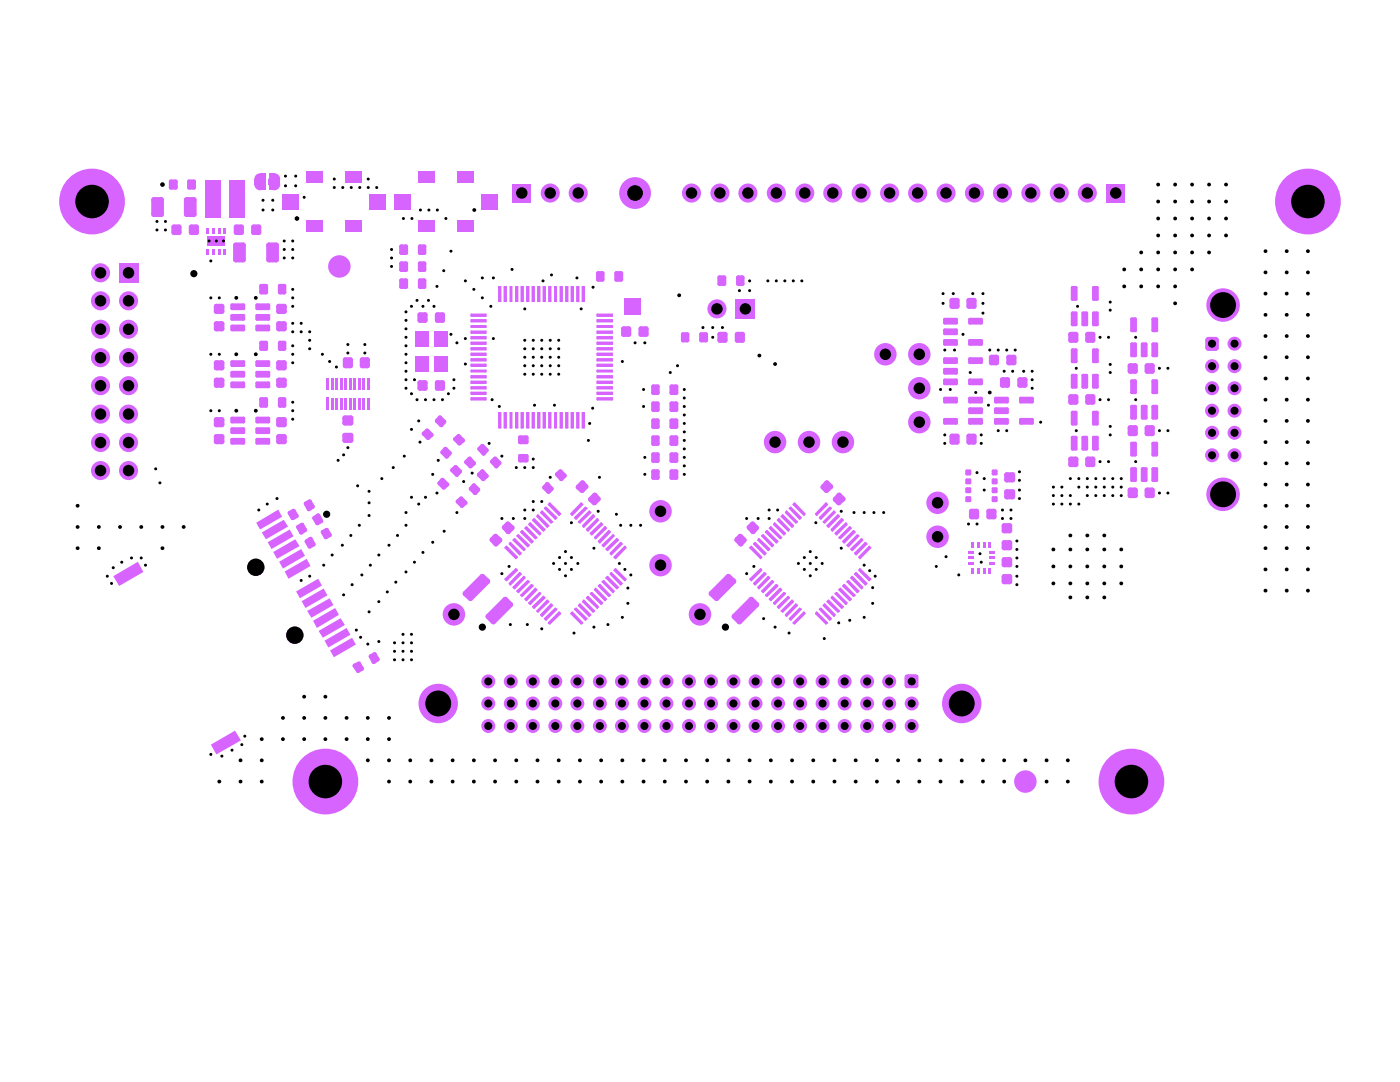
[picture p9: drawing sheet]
<svg xmlns="http://www.w3.org/2000/svg" width="279mm" height="216mm" viewBox="0 0 279 216" stroke-linecap="round" stroke-linejoin="round" font-family="sans-serif">
<path d="M118.7 98.8l.7 .8-.8 .7-.7-.7z" fill="#d864ff"/>
<path d="M118.7 98.8l.7 .8-.8 .7-.7-.7z" fill="none" stroke="#d864ff" stroke-width="1"/>
<path d="M117.6 102l.3 .3-2.2 2-.2-.2z" fill="#d864ff"/>
<path d="M117.6 102l.3 .3-2.2 2-.2-.2z" fill="none" stroke="#d864ff" stroke-width=".34"/>
<path d="M118.4 102.8l.2 .2-2.1 2.2-.2-.3z" fill="#d864ff"/>
<path d="M118.4 102.8l.2 .2-2.1 2.2-.2-.3z" fill="none" stroke="#d864ff" stroke-width=".34"/>
<path d="M114.7 103.3l2.1-2 .3 .1-2.1 2.1z" fill="#d864ff"/>
<path d="M114.7 103.3l2.1-2 .3 .1-2.1 2.1z" fill="none" stroke="#d864ff" stroke-width=".34"/>
<path d="M119.2 103.5l.2 .3-2.1 2.1-.2-.2z" fill="#d864ff"/>
<path d="M119.2 103.5l.2 .3-2.1 2.1-.2-.2z" fill="none" stroke="#d864ff" stroke-width=".34"/>
<path d="M116 100.4l.2 .3-2 2.1-.2-.3z" fill="#d864ff"/>
<path d="M116 100.4l.2 .3-2 2.1-.2-.3z" fill="none" stroke="#d864ff" stroke-width=".34"/>
<path d="M108.2 102l2 2.1-.2 .2-2.1-2z" fill="#d864ff"/>
<path d="M107.9 102.3l.3-.3 2 2.1-.2 .2z" fill="none" stroke="#d864ff" stroke-width=".34"/>
<path d="M108.7 101.4l.3-.1 2.1 2-.3 .2z" fill="#d864ff"/>
<path d="M108.7 101.4l.3-.1 2.1 2-.3 .2z" fill="none" stroke="#d864ff" stroke-width=".34"/>
<path d="M109.5 100.7l.2-.3 2.1 2.1-.2 .3z" fill="#d864ff"/>
<path d="M109.7 100.4l2.1 2.1-.2 .3-2.1-2.1z" fill="none" stroke="#d864ff" stroke-width=".34"/>
<path d="M107.4 102.8l2.1 2.1-.3 .3-2-2.2z" fill="#d864ff"/>
<path d="M107.4 102.8l2.1 2.1-.3 .3-2-2.2z" fill="none" stroke="#d864ff" stroke-width=".34"/>
<path d="M100.7 105.2l.6-.6 .9 .7-.8 .8z" fill="#d864ff"/>
<path d="M100.7 105.2l.6-.6 .9 .7-.8 .8z" fill="none" stroke="#d864ff" stroke-width="1"/>
<path d="M98.2 107.7l.7-.7 .8 .8-.7 .7z" fill="#d864ff"/>
<path d="M98.2 107.7l.7-.7 .8 .8-.7 .7z" fill="none" stroke="#d864ff" stroke-width="1"/>
<path d="M106.6 103.5l2.1 2.2-.2 .2-2.2-2.1z" fill="#d864ff"/>
<path d="M106.6 103.5l2.1 2.2-.2 .2-2.2-2.1z" fill="none" stroke="#d864ff" stroke-width=".34"/>
<path d="M115.4 97.2l.8-.9 .7 .8-.7 .8z" fill="#d864ff"/>
<path d="M116.2 96.3l.7 .8-.7 .8-.8-.7z" fill="none" stroke="#d864ff" stroke-width="1"/>
<path d="M109.2 96.6l.9 .9-.6 .6-.9-.8z" fill="#d864ff"/>
<path d="M109.2 96.6l.9 .9-.6 .6-.9-.8z" fill="none" stroke="#d864ff" stroke-width=".85"/>
<path d="M111.2 94.7l.6-.6 .9 .8-.7 .7z" fill="#d864ff"/>
<path d="M111.2 94.7l.6-.6 .9 .8-.7 .7z" fill="none" stroke="#d864ff" stroke-width=".85"/>
<path d="M103.8 91h1.3v.9h-1.3z" fill="#d864ff"/>
<path d="M103.8 91h1.3v.9h-1.3z" fill="none" stroke="#d864ff" stroke-width=".85"/>
<path d="M103.8 87.3h1.3v.9h-1.3z" fill="#d864ff"/>
<path d="M103.8 87.3h1.3v.9h-1.3z" fill="none" stroke="#d864ff" stroke-width=".85"/>
<path d="M91.4 100.1l.6-.6 .9 .8-.7 .6z" fill="#d864ff"/>
<path d="M91.4 100.1l.6-.6 .9 .8-.7 .6z" fill="none" stroke="#d864ff" stroke-width=".85"/>
<path d="M90.3 93.8l.6-.6 .9 .9-.6 .6z" fill="#d864ff"/>
<path d="M90.3 93.8l.6-.6 .9 .9-.6 .6z" fill="none" stroke="#d864ff" stroke-width=".85"/>
<path d="M94.6 96.9l.8 .8-.6 .7-.8-.9z" fill="#d864ff"/>
<path d="M94.6 96.9l.8 .8-.6 .7-.8-.9z" fill="none" stroke="#d864ff" stroke-width=".85"/>
<path d="M88.3 95.8l.9 .9-.6 .6-.9-.9z" fill="#d864ff"/>
<path d="M88.3 95.8l.9 .9-.6 .6-.9-.9z" fill="none" stroke="#d864ff" stroke-width=".85"/>
<path d="M95.6 94.7l.7-.6 .8 .9-.7 .6z" fill="#d864ff"/>
<path d="M95.6 94.7l.7-.6 .8 .9-.7 .6z" fill="none" stroke="#d864ff" stroke-width=".85"/>
<path d="M88.9 89.6l.8 .8-.5 .7-.9-.8z" fill="#d864ff"/>
<path d="M88.9 89.6l.8 .8-.5 .7-.9-.8z" fill="none" stroke="#d864ff" stroke-width=".85"/>
<path d="M90.8 87.6l.7-.6 .9 .9-.7 .6z" fill="#d864ff"/>
<path d="M90.8 87.6l.7-.6 .9 .9-.7 .6z" fill="none" stroke="#d864ff" stroke-width=".85"/>
<path d="M98.2 92.1l.6-.6 .8 .9-.5 .6z" fill="#d864ff"/>
<path d="M98.2 92.1l.6-.6 .8 .9-.5 .6z" fill="none" stroke="#d864ff" stroke-width=".85"/>
<path d="M96.3 89l.8 .8-.6 .7-.8-.9z" fill="#d864ff"/>
<path d="M95.7 89.6l.6-.6 .8 .8-.6 .7z" fill="none" stroke="#d864ff" stroke-width=".85"/>
<path d="M93 92.2l.7-.7 .9 1-.7 .5z" fill="#d864ff"/>
<path d="M93 92.2l.7-.7 .9 1-.7 .5z" fill="none" stroke="#d864ff" stroke-width=".85"/>
<path d="M114.2 122.2l2 2.1-.2 .2-2-2.1z" fill="#d864ff"/>
<path d="M114.2 122.2l2 2.1-.2 .2-2-2.1z" fill="none" stroke="#d864ff" stroke-width=".34"/>
<g fill="#d864ff">
<path d="M111.6 122.2l.2 .2-2.1 2.1-.2-.2z"/>
<circle cx="110.8" cy="136" r="1.4"/>
<circle cx="106.3" cy="136" r="1.4"/>
</g>
<path d="M111.6 122.2l.2 .2-2.1 2.1-.2-.2z" fill="none" stroke="#d864ff" stroke-width=".34"/>
<g fill="#d864ff">
<path d="M96.3 115.1l1 .9-3.4 3.4-1-1z"/>
<circle cx="106.3" cy="140.4" r="1.4"/>
<circle cx="101.9" cy="140.4" r="1.4"/>
<circle cx="106.3" cy="144.9" r="1.4"/>
<circle cx="101.9" cy="144.9" r="1.4"/>
<circle cx="87.5" cy="140.4" r="3.9"/>
<circle cx="97.4" cy="140.4" r="1.4"/>
<circle cx="97.4" cy="144.9" r="1.4"/>
<circle cx="124.1" cy="136" r="1.4"/>
<circle cx="119.7" cy="136" r="1.4"/>
<circle cx="124.1" cy="140.4" r="1.4"/>
<circle cx="119.7" cy="140.4" r="1.4"/>
<circle cx="124.1" cy="144.9" r="1.4"/>
<circle cx="119.7" cy="144.9" r="1.4"/>
</g>
<path d="M96.3 115.1l1 .9-3.4 3.4-1-1z" fill="none" stroke="#d864ff" stroke-width="1.1"/>
<path d="M97.4 123l3.4-3.4 1.1 1-3.4 3.4z" fill="#d864ff"/>
<path d="M100.8 119.6l1.1 1-3.4 3.4-1.1-1z" fill="none" stroke="#d864ff" stroke-width="1.1"/>
<g fill="#d864ff">
<path d="M109.2 119.8l.3 .3-2.1 2-.2-.2z"/>
<circle cx="101.9" cy="136" r="1.4"/>
<circle cx="90.6" cy="122.6" r="2.24"/>
<circle cx="97.4" cy="136" r="1.4"/>
<circle cx="115.2" cy="136" r="1.4"/>
<circle cx="110.8" cy="140.4" r="1.4"/>
<circle cx="115.2" cy="140.4" r="1.4"/>
<circle cx="115.2" cy="144.9" r="1.4"/>
<circle cx="110.8" cy="144.9" r="1.4"/>
</g>
<path d="M109.2 119.8l.3 .3-2.1 2-.2-.2z" fill="none" stroke="#d864ff" stroke-width=".34"/>
<path d="M106.3 121.1l2.2-2.1 .2 .3-2.1 2z" fill="#d864ff"/>
<path d="M106.3 121.1l2.2-2.1 .2 .3-2.1 2z" fill="none" stroke="#d864ff" stroke-width=".34"/>
<path d="M110 120.6l.2 .2-2 2.1-.3-.2z" fill="#d864ff"/>
<path d="M110 120.6l.2 .2-2 2.1-.3-.2z" fill="none" stroke="#d864ff" stroke-width=".34"/>
<path d="M105.6 120.3l2.1-2 .2 .1-2.1 2.2z" fill="#d864ff"/>
<path d="M105.6 120.3l2.1-2 .2 .1-2.1 2.2z" fill="none" stroke="#d864ff" stroke-width=".34"/>
<path d="M108.7 123.4l2.1-2 .3 .2-2.1 2.1z" fill="#d864ff"/>
<path d="M108.7 123.4l2.1-2 .3 .2-2.1 2.1z" fill="none" stroke="#d864ff" stroke-width=".34"/>
<path d="M114.7 121.6l.3-.2 2.1 2-.3 .3z" fill="#d864ff"/>
<path d="M114.7 121.6l.3-.2 2.1 2-.3 .3z" fill="none" stroke="#d864ff" stroke-width=".34"/>
<path d="M115.7 120.6l2.2 2.1-.3 .2-2.1-2.1z" fill="#d864ff"/>
<path d="M115.7 120.6l2.2 2.1-.3 .2-2.1-2.1z" fill="none" stroke="#d864ff" stroke-width=".34"/>
<path d="M117.9 118.4l.2-.1 2.1 2-.2 .3z" fill="#d864ff"/>
<path d="M117.9 118.4l.2-.1 2.1 2-.2 .3z" fill="none" stroke="#d864ff" stroke-width=".34"/>
<path d="M117.3 119l2.1 2.1-.2 .2-2.1-2z" fill="#d864ff"/>
<path d="M117.3 119l2.1 2.1-.2 .2-2.1-2z" fill="none" stroke="#d864ff" stroke-width=".34"/>
<path d="M116.5 119.8l2.1 2.1-.2 .2-2.1-2z" fill="#d864ff"/>
<path d="M116.5 119.8l2.1 2.1-.2 .2-2.1-2z" fill="none" stroke="#d864ff" stroke-width=".34"/>
<path d="M120.2 108.8l2.1-2 .2 .1-2 2.1z" fill="#d864ff"/>
<path d="M120.2 108.8l2.1-2 .2 .1-2 2.1z" fill="none" stroke="#d864ff" stroke-width=".34"/>
<path d="M120.7 105.2l.3 .2-2.1 2-.2-.1z" fill="#d864ff"/>
<path d="M120.7 105.2l.3 .2-2.1 2-.2-.1z" fill="none" stroke="#d864ff" stroke-width=".34"/>
<path d="M124.7 109l.2 .3-2.1 2.1-.2-.2z" fill="#d864ff"/>
<path d="M124.7 109l.2 .3-2.1 2.1-.2-.2z" fill="none" stroke="#d864ff" stroke-width=".34"/>
<path d="M123.9 108.3l.2 .2-2.1 2.2-.2-.3z" fill="#d864ff"/>
<path d="M123.9 108.3l.2 .2-2.1 2.2-.2-.3z" fill="none" stroke="#d864ff" stroke-width=".34"/>
<path d="M121 109.6l2.1-2.1 .3 .3-2.2 2z" fill="#d864ff"/>
<path d="M121 109.6l2.1-2.1 .3 .3-2.2 2z" fill="none" stroke="#d864ff" stroke-width=".34"/>
<path d="M121.5 105.9l.2 .3-2 2.1-.2-.3z" fill="#d864ff"/>
<path d="M121.5 105.9l.2 .3-2 2.1-.2-.3z" fill="none" stroke="#d864ff" stroke-width=".34"/>
<path d="M117.9 106.4l2.1-2 .2 .2-2.1 2.1z" fill="#d864ff"/>
<path d="M117.9 106.4l2.1-2 .2 .2-2.1 2.1z" fill="none" stroke="#d864ff" stroke-width=".34"/>
<path d="M119.7 116.7l2 2.1-.2 .2-2-2.1z" fill="#d864ff"/>
<path d="M119.7 116.7l2 2.1-.2 .2-2-2.1z" fill="none" stroke="#d864ff" stroke-width=".34"/>
<path d="M120.2 116.1l.3-.2 2 2-.2 .3z" fill="#d864ff"/>
<path d="M120.2 116.1l.3-.2 2 2-.2 .3z" fill="none" stroke="#d864ff" stroke-width=".34"/>
<path d="M121.2 115.1l2.2 2.1-.3 .2-2.1-2.1z" fill="#d864ff"/>
<path d="M121.2 115.1l2.2 2.1-.3 .2-2.1-2.1z" fill="none" stroke="#d864ff" stroke-width=".34"/>
<path d="M118.9 117.4l2.1 2.1-.3 .3-2-2.1z" fill="#d864ff"/>
<path d="M118.9 117.4l2.1 2.1-.3 .3-2-2.1z" fill="none" stroke="#d864ff" stroke-width=".34"/>
<path d="M122 114.3l2.1 2.1-.2 .3-2.1-2.1z" fill="#d864ff"/>
<path d="M122 114.3l2.1 2.1-.2 .3-2.1-2.1z" fill="none" stroke="#d864ff" stroke-width=".34"/>
<path d="M122.8 113.5l2.1 2.1-.2 .2-2.1-2z" fill="#d864ff"/>
<path d="M122.8 113.5l2.1 2.1-.2 .2-2.1-2z" fill="none" stroke="#d864ff" stroke-width=".34"/>
<path d="M102.7 107.5l2 2.1-.1 .2-2.2-2z" fill="#d864ff"/>
<path d="M102.7 107.5l2 2.1-.1 .2-2.2-2z" fill="none" stroke="#d864ff" stroke-width=".34"/>
<path d="M105.8 104.4l2.1 2-.2 .3-2.1-2.1z" fill="#d864ff"/>
<path d="M105.6 104.6l.2-.2 2.1 2-.2 .3z" fill="none" stroke="#d864ff" stroke-width=".34"/>
<path d="M105.1 105.2l2 2.1-.3 .1-2-2z" fill="#d864ff"/>
<path d="M105.1 105.2l2 2.1-.3 .1-2-2z" fill="none" stroke="#d864ff" stroke-width=".34"/>
<path d="M104.2 105.9l2.1 2.1-.2 .3-2.1-2.1z" fill="#d864ff"/>
<path d="M104.2 105.9l2.1 2.1-.2 .3-2.1-2.1z" fill="none" stroke="#d864ff" stroke-width=".34"/>
<path d="M103.2 106.9l.3-.1 2.1 2-.3 .2z" fill="#d864ff"/>
<path d="M103.2 106.9l.3-.1 2.1 2-.3 .2z" fill="none" stroke="#d864ff" stroke-width=".34"/>
<path d="M101.9 108.3l2.1 2.1-.3 .3-2-2.2z" fill="#d864ff"/>
<path d="M101.9 108.3l2.1 2.1-.3 .3-2-2.2z" fill="none" stroke="#d864ff" stroke-width=".34"/>
<path d="M101.1 109l2.1 2.2-.2 .2-2.2-2.1z" fill="#d864ff"/>
<path d="M101.1 109l2.1 2.2-.2 .2-2.2-2.1z" fill="none" stroke="#d864ff" stroke-width=".34"/>
<path d="M104.6 115.1l.1 .2-2 2.1-.3-.2z" fill="#d864ff"/>
<path d="M104.6 115.1l.1 .2-2 2.1-.3-.2z" fill="none" stroke="#d864ff" stroke-width=".34"/>
<path d="M103.2 117.9l2.1-2 .3 .2-2.1 2.1z" fill="#d864ff"/>
<path d="M103.2 117.9l2.1-2 .3 .2-2.1 2.1z" fill="none" stroke="#d864ff" stroke-width=".34"/>
<path d="M100.8 115.6l2.2-2.1 .2 .3-2.1 2z" fill="#d864ff"/>
<path d="M100.8 115.6l2.2-2.1 .2 .3-2.1 2z" fill="none" stroke="#d864ff" stroke-width=".34"/>
<path d="M106.1 116.7l.2 .2-2.1 2.1-.2-.2z" fill="#d864ff"/>
<path d="M106.1 116.7l.2 .2-2.1 2.1-.2-.2z" fill="none" stroke="#d864ff" stroke-width=".34"/>
<path d="M103.7 114.3l.3 .3-2.1 2.1-.2-.3z" fill="#d864ff"/>
<path d="M103.7 114.3l.3 .3-2.1 2.1-.2-.3z" fill="none" stroke="#d864ff" stroke-width=".34"/>
<path d="M106.8 117.4l.3 .3-2 2.1-.3-.3z" fill="#d864ff"/>
<g fill="none" stroke="#d864ff" stroke-width=".34">
<path d="M94.1 68.3h2.8v.4h-2.8zM94.1 65h2.8v.3h-2.8zM94.1 63.8h2.8v.4h-2.8zM94.1 67.2h2.8v.4h-2.8zM94.1 66.1h2.8v.4h-2.8zM94.1 62.7h2.8v.4h-2.8zM94.1 78.3h2.8v.4h-2.8zM94.1 79.4h2.8v.4h-2.8zM94.1 76.1h2.8v.4h-2.8zM94.1 77.2h2.8v.4h-2.8zM94.1 75h2.8v.4h-2.8zM94.1 68.5h2.8"/>
<path d="M94.1 64h2.8M94.1 67.4h2.8M94.1 66.3h2.8M94.1 62.9h2.8M94.1 78.5h2.8M94.1 79.6h2.8M94.1 76.3h2.8M94.1 77.4h2.8M94.1 75.2h2.8M119.2 72.7h3v.4h-3zM119.2 62.7h3v.4h-3zM119.2 63.8h3v.4h-3z"/>
<path d="M119.2 65h3v.3h-3zM119.2 66.1h3v.4h-3zM119.2 67.2h3v.4h-3zM119.2 68.3h3v.4h-3zM119.2 69.4h3v.4h-3zM119.2 70.5h3v.4h-3zM119.2 71.6h3v.4h-3zM119.2 73.9h3v.3h-3zM119.2 75h3v.4h-3zM119.2 76.1h3v.4h-3zM119.2 77.2h3v.4h-3zM119.2 78.3h3v.4h-3z"/>
<path d="M119.2 79.4h3v.4h-3zM119.2 72.9h3M119.2 70.7h3M119.2 71.8h3M119.2 69.6h3M119.2 68.5h3M119.2 64h3M119.2 67.4h3M119.2 66.3h3M119.2 62.9h3M119.2 78.5h3M119.2 79.6h3"/>
<path d="M119.2 76.3h3M119.2 77.4h3M119.2 75.2h3M99.6 82.4h.3v2.9h-.3zM99.7 82.4v2.9M100.7 82.4h.3v2.9h-.3zM100.8 82.4v2.9M101.9 82.4h.2v2.9h-.2zM103 82.4h.3v2.9h-.3zM103.1 82.4v2.9M104.1 82.4h.3v2.9h-.3zM104.2 82.4v2.9"/>
<path d="M105.2 82.4h.3v2.9h-.3zM105.3 82.4v2.9M106.3 82.4h.3v2.9h-.3zM106.4 82.4v2.9M107.4 82.4h.3v2.9h-.3zM107.5 82.4v2.9M108.5 82.4h.3v2.9h-.3zM108.6 82.4v2.9M109.6 82.4h.3v2.9h-.3zM109.7 82.4v2.9M110.7 82.4h.3v2.9h-.3zM111.8 82.4h.4v2.9h-.4z"/>
<path d="M112 82.4v2.9M112.9 82.4h.4v2.9h-.4zM113.1 82.4v2.9M114 82.4h.4v2.9h-.4zM114.2 82.4v2.9M115.1 82.4h.4v2.9h-.4zM115.3 82.4v2.9M116.2 82.4h.4v2.9h-.4zM116.4 82.4v2.9M106.8 117.4l.3 .3-2 2.1-.3-.3z"/>
</g>
<path d="M94.1 65.1h2.8M119.2 74h3M119.2 65.1h3M102 82.4v2.9M110.9 82.4v2.9" fill="none" stroke="#d864ff" stroke-width=".25"/>
<g fill="#d864ff">
<path d="M82.9 66.1h2.6v3.2h-2.6z"/>
<path d="M82.9 71h2.6v3.2h-2.6z"/>
<path d="M86.6 66.1h2.7v3.2h-2.7z"/>
<path d="M83.8 76.4h1v1.1h-1z"/>
</g>
<path d="M83.8 76.4h1v1.1h-1z" fill="none" stroke="#d864ff" stroke-width="1"/>
<g fill="#d864ff">
<path d="M86.6 71h2.7v3.2h-2.7z"/>
<path d="M87.3 76.4h1v1.1h-1z"/>
</g>
<path d="M87.3 76.4h1v1.1h-1z" fill="none" stroke="#d864ff" stroke-width="1"/>
<path d="M87.8 83.3l.8 .9-.5 .6-.9-.8z" fill="#d864ff"/>
<path d="M87.8 83.3l.8 .9-.5 .6-.9-.8z" fill="none" stroke="#d864ff" stroke-width=".85"/>
<path d="M84.6 86.5l.7-.6 .8 .9-.7 .6z" fill="#d864ff"/>
<path d="M84.6 86.5l.7-.6 .8 .9-.7 .6z" fill="none" stroke="#d864ff" stroke-width=".85"/>
<path d="M94.1 72.7h2.8v.4h-2.8zM94.1 69.4h2.8v.4h-2.8zM94.1 70.5h2.8v.4h-2.8zM94.1 71.6h2.8v.4h-2.8zM94.1 73.9h2.8v.3h-2.8zM94.1 72.9h2.8M94.1 69.6h2.8M94.1 70.7h2.8M94.1 71.8h2.8" fill="none" stroke="#d864ff" stroke-width=".34"/>
<path d="M94.1 74h2.8" fill="none" stroke="#d864ff" stroke-width=".25"/>
<path d="M147.1 66.7h1.1v1.2h-1.1z" fill="#d864ff"/>
<path d="M147.1 66.7h1.1v1.2h-1.1z" fill="none" stroke="#d864ff" stroke-width="1"/>
<path d="M143.7 66.7h1v1.2h-1z" fill="#d864ff"/>
<path d="M143.7 66.7h1v1.2h-1z" fill="none" stroke="#d864ff" stroke-width="1"/>
<g fill="#d864ff">
<path d="M146.8 59.8h3.8v3.8h-3.8z"/>
<path d="M147.3 55.4h.9v1.2h-.9z"/>
<circle cx="143.1" cy="61.6" r="1.91"/>
</g>
<path d="M147.3 55.4h.9v1.2h-.9z" fill="none" stroke="#d864ff" stroke-width=".85"/>
<path d="M143.6 55.4h.9v1.2h-.9z" fill="#d864ff"/>
<path d="M143.6 55.4h.9v1.2h-.9z" fill="none" stroke="#d864ff" stroke-width=".85"/>
<path d="M140 66.7h.9v1.2h-.9z" fill="#d864ff"/>
<path d="M140 66.7h.9v1.2h-.9z" fill="none" stroke="#d864ff" stroke-width=".85"/>
<path d="M136.3 66.7h.9v1.2h-.9z" fill="#d864ff"/>
<path d="M136.3 66.7h.9v1.2h-.9z" fill="none" stroke="#d864ff" stroke-width=".85"/>
<g fill="#d864ff">
<path d="M134 94.1h1v1.2h-1z"/>
<circle cx="161.5" cy="88.2" r="2.24"/>
</g>
<path d="M134 94.1h1v1.2h-1z" fill="none" stroke="#d864ff" stroke-width=".85"/>
<path d="M134 87.3h1v1.3h-1z" fill="#d864ff"/>
<path d="M134 87.3h1v1.3h-1z" fill="none" stroke="#d864ff" stroke-width=".85"/>
<g fill="#d864ff">
<path d="M130.4 77.1h.8v1.3h-.8z"/>
<circle cx="154.7" cy="88.2" r="2.24"/>
</g>
<path d="M130.4 77.1h.8v1.3h-.8z" fill="none" stroke="#d864ff" stroke-width=".85"/>
<path d="M134 77.1h1v1.3h-1z" fill="#d864ff"/>
<path d="M134 77.1h1v1.3h-1z" fill="none" stroke="#d864ff" stroke-width=".85"/>
<path d="M130.4 83.9h.8v1.3h-.8z" fill="#d864ff"/>
<path d="M130.4 83.9h.8v1.3h-.8z" fill="none" stroke="#d864ff" stroke-width=".85"/>
<path d="M134 83.9h1v1.3h-1z" fill="#d864ff"/>
<path d="M134 83.9h1v1.3h-1z" fill="none" stroke="#d864ff" stroke-width=".85"/>
<path d="M130.4 80.5h.8v1.3h-.8z" fill="#d864ff"/>
<path d="M130.4 80.5h.8v1.3h-.8z" fill="none" stroke="#d864ff" stroke-width=".85"/>
<path d="M134 80.5h1v1.3h-1z" fill="#d864ff"/>
<path d="M134 80.5h1v1.3h-1z" fill="none" stroke="#d864ff" stroke-width=".85"/>
<path d="M130.4 94.1h.8v1.2h-.8z" fill="#d864ff"/>
<path d="M130.4 94.1h.8v1.2h-.8z" fill="none" stroke="#d864ff" stroke-width=".85"/>
<path d="M130.4 87.3h.8v1.3h-.8z" fill="#d864ff"/>
<path d="M130.4 87.3h.8v1.3h-.8z" fill="none" stroke="#d864ff" stroke-width=".85"/>
<path d="M130.4 90.7h.8v1.2h-.8z" fill="#d864ff"/>
<path d="M130.4 90.7h.8v1.2h-.8z" fill="none" stroke="#d864ff" stroke-width=".85"/>
<path d="M134 90.7h1v1.2h-1z" fill="#d864ff"/>
<path d="M134 90.7h1v1.2h-1z" fill="none" stroke="#d864ff" stroke-width=".85"/>
<path d="M225.9 81.1h.7v2.3h-.7z" fill="#d864ff"/>
<path d="M225.9 81.1h.7v2.3h-.7z" fill="none" stroke="#d864ff" stroke-width=".68"/>
<path d="M228 81.1h.7v2.3h-.7z" fill="#d864ff"/>
<path d="M228 81.1h.7v2.3h-.7z" fill="none" stroke="#d864ff" stroke-width=".68"/>
<path d="M230.1 81.1h.7v2.3h-.7z" fill="#d864ff"/>
<path d="M230.1 81.1h.7v2.3h-.7z" fill="none" stroke="#d864ff" stroke-width=".68"/>
<path d="M230.1 76h.7v2.3h-.7z" fill="#d864ff"/>
<path d="M230.1 76h.7v2.3h-.7z" fill="none" stroke="#d864ff" stroke-width=".68"/>
<path d="M225.9 76h.7v2.3h-.7z" fill="#d864ff"/>
<path d="M225.9 76h.7v2.3h-.7z" fill="none" stroke="#d864ff" stroke-width=".68"/>
<path d="M225.5 85.3h1.1v1.2h-1.1z" fill="#d864ff"/>
<path d="M225.5 85.3h1.1v1.2h-1.1z" fill="none" stroke="#d864ff" stroke-width="1"/>
<path d="M228.9 85.3h1.1v1.2h-1.1z" fill="#d864ff"/>
<path d="M228.9 85.3h1.1v1.2h-1.1z" fill="none" stroke="#d864ff" stroke-width="1"/>
<path d="M193.5 79.5h2.3v.7h-2.3z" fill="#d864ff"/>
<path d="M193.5 79.5h2.3v.7h-2.3z" fill="none" stroke="#d864ff" stroke-width=".68"/>
<path d="M193.5 75.9h2.3v.6h-2.3z" fill="#d864ff"/>
<path d="M193.5 75.9h2.3v.6h-2.3z" fill="none" stroke="#d864ff" stroke-width=".68"/>
<path d="M203.5 75.8h1.1v1.1h-1.1z" fill="#d864ff"/>
<path d="M203.5 75.8h1.1v1.1h-1.1z" fill="none" stroke="#d864ff" stroke-width="1"/>
<path d="M200.1 75.8h1v1.1h-1z" fill="#d864ff"/>
<path d="M200.1 75.8h1v1.1h-1z" fill="none" stroke="#d864ff" stroke-width="1"/>
<path d="M203.7 83.7h2.3v.7h-2.3z" fill="#d864ff"/>
<path d="M203.7 83.7h2.3v.7h-2.3z" fill="none" stroke="#d864ff" stroke-width=".68"/>
<path d="M203.7 79.5h2.3v.7h-2.3z" fill="#d864ff"/>
<path d="M203.7 79.5h2.3v.7h-2.3z" fill="none" stroke="#d864ff" stroke-width=".68"/>
<path d="M218.3 82.3h.6v2.3h-.6z" fill="#d864ff"/>
<path d="M218.3 82.3h.6v2.3h-.6z" fill="none" stroke="#d864ff" stroke-width=".68"/>
<path d="M214 82.3h.7v2.3h-.7z" fill="#d864ff"/>
<path d="M214 82.3h.7v2.3h-.7z" fill="none" stroke="#d864ff" stroke-width=".68"/>
<path d="M213.7 79.2h1v1.1h-1z" fill="#d864ff"/>
<path d="M213.7 79.2h1v1.1h-1z" fill="none" stroke="#d864ff" stroke-width="1"/>
<path d="M217.1 79.2h1v1.1h-1z" fill="#d864ff"/>
<path d="M217.1 79.2h1v1.1h-1z" fill="none" stroke="#d864ff" stroke-width="1"/>
<path d="M214 74.9h.7v2.3h-.7z" fill="#d864ff"/>
<path d="M214 74.9h.7v2.3h-.7z" fill="none" stroke="#d864ff" stroke-width=".68"/>
<path d="M216.2 74.9h.6v2.3h-.6z" fill="#d864ff"/>
<path d="M216.2 74.9h.6v2.3h-.6z" fill="none" stroke="#d864ff" stroke-width=".68"/>
<path d="M218.3 74.9h.6v2.3h-.6z" fill="#d864ff"/>
<path d="M218.3 74.9h.6v2.3h-.6z" fill="none" stroke="#d864ff" stroke-width=".68"/>
<path d="M225.9 93.6h.7v2.2h-.7z" fill="#d864ff"/>
<path d="M225.9 93.6h.7v2.2h-.7z" fill="none" stroke="#d864ff" stroke-width=".68"/>
<path d="M228 93.6h.7v2.2h-.7z" fill="#d864ff"/>
<path d="M228 93.6h.7v2.2h-.7z" fill="none" stroke="#d864ff" stroke-width=".68"/>
<path d="M230.1 93.6h.7v2.2h-.7z" fill="#d864ff"/>
<path d="M230.1 93.6h.7v2.2h-.7z" fill="none" stroke="#d864ff" stroke-width=".68"/>
<path d="M230.1 88.5h.7v2.3h-.7z" fill="#d864ff"/>
<path d="M230.1 88.5h.7v2.3h-.7z" fill="none" stroke="#d864ff" stroke-width=".68"/>
<path d="M225.9 88.5h.7v2.3h-.7z" fill="#d864ff"/>
<path d="M225.9 88.5h.7v2.3h-.7z" fill="none" stroke="#d864ff" stroke-width=".68"/>
<g fill="#d864ff">
<path d="M193.5 81.6h2.3v.7h-2.3z"/>
<circle cx="244.1" cy="98.6" r="3.3"/>
<circle cx="241.9" cy="90.8" r="1.4"/>
<circle cx="246.4" cy="90.8" r="1.4"/>
<circle cx="241.9" cy="77.5" r="1.4"/>
<circle cx="241.9" cy="82" r="1.4"/>
<circle cx="241.9" cy="86.4" r="1.4"/>
<circle cx="246.4" cy="77.5" r="1.4"/>
<circle cx="246.4" cy="82" r="1.4"/>
<circle cx="246.4" cy="86.4" r="1.4"/>
<circle cx="261" cy="40.2" r="6.6"/>
</g>
<path d="M193.5 81.6h2.3v.7h-2.3z" fill="none" stroke="#d864ff" stroke-width=".68"/>
<path d="M188.5 75.9h2.3v.6h-2.3z" fill="#d864ff"/>
<path d="M188.5 75.9h2.3v.6h-2.3z" fill="none" stroke="#d864ff" stroke-width=".68"/>
<path d="M198.7 79.5h2.3v.7h-2.3z" fill="#d864ff"/>
<path d="M198.7 79.5h2.3v.7h-2.3z" fill="none" stroke="#d864ff" stroke-width=".68"/>
<path d="M198.7 81.6h2.3v.7h-2.3z" fill="#d864ff"/>
<path d="M198.7 81.6h2.3v.7h-2.3z" fill="none" stroke="#d864ff" stroke-width=".68"/>
<path d="M198.7 83.7h2.3v.7h-2.3z" fill="#d864ff"/>
<path d="M198.7 83.7h2.3v.7h-2.3z" fill="none" stroke="#d864ff" stroke-width=".68"/>
<path d="M193.4 87h1v1.2h-1z" fill="#d864ff"/>
<path d="M193.4 87h1v1.2h-1z" fill="none" stroke="#d864ff" stroke-width="1"/>
<path d="M193.4 59.9h1v1.2h-1z" fill="#d864ff"/>
<path d="M193.4 59.9h1v1.2h-1z" fill="none" stroke="#d864ff" stroke-width="1"/>
<path d="M190 59.9h1v1.2h-1z" fill="#d864ff"/>
<path d="M190 59.9h1v1.2h-1z" fill="none" stroke="#d864ff" stroke-width="1"/>
<path d="M193.5 71.6h2.3v.7h-2.3z" fill="#d864ff"/>
<path d="M193.5 71.6h2.3v.7h-2.3z" fill="none" stroke="#d864ff" stroke-width=".68"/>
<path d="M188.5 63.8h2.3v.6h-2.3z" fill="#d864ff"/>
<path d="M188.5 63.8h2.3v.6h-2.3z" fill="none" stroke="#d864ff" stroke-width=".68"/>
<path d="M188.5 65.9h2.3v.6h-2.3z" fill="#d864ff"/>
<path d="M188.5 65.9h2.3v.6h-2.3z" fill="none" stroke="#d864ff" stroke-width=".68"/>
<path d="M193.5 68h2.3v.7h-2.3z" fill="#d864ff"/>
<path d="M193.5 68h2.3v.7h-2.3z" fill="none" stroke="#d864ff" stroke-width=".68"/>
<path d="M193.5 63.8h2.3v.6h-2.3z" fill="#d864ff"/>
<path d="M193.5 63.8h2.3v.6h-2.3z" fill="none" stroke="#d864ff" stroke-width=".68"/>
<g fill="#d864ff">
<path d="M188.5 71.6h2.3v.7h-2.3z"/>
<circle cx="194.5" cy="38.5" r="1.91"/>
<circle cx="188.8" cy="38.5" r="1.91"/>
<circle cx="183.1" cy="38.5" r="1.91"/>
<circle cx="177.5" cy="38.5" r="1.91"/>
<circle cx="171.9" cy="38.5" r="1.91"/>
<circle cx="166.2" cy="38.5" r="1.91"/>
<circle cx="160.6" cy="38.5" r="1.91"/>
<circle cx="154.9" cy="38.5" r="1.91"/>
<circle cx="149.3" cy="38.5" r="1.91"/>
<circle cx="143.7" cy="38.5" r="1.91"/>
<circle cx="138" cy="38.5" r="1.91"/>
</g>
<path d="M188.5 71.6h2.3v.7h-2.3z" fill="none" stroke="#d864ff" stroke-width=".68"/>
<path d="M188.5 73.7h2.3v.7h-2.3z" fill="#d864ff"/>
<path d="M188.5 73.7h2.3v.7h-2.3z" fill="none" stroke="#d864ff" stroke-width=".68"/>
<g fill="#d864ff">
<path d="M188.5 68h2.3v.7h-2.3z"/>
<circle cx="176.7" cy="70.7" r="2.24"/>
</g>
<path d="M188.5 68h2.3v.7h-2.3z" fill="none" stroke="#d864ff" stroke-width=".68"/>
<g fill="#d864ff">
<path d="M188.5 79.5h2.3v.7h-2.3z"/>
<circle cx="183.5" cy="70.7" r="2.24"/>
</g>
<path d="M188.5 79.5h2.3v.7h-2.3z" fill="none" stroke="#d864ff" stroke-width=".68"/>
<g fill="#d864ff">
<path d="M190 87h1v1.2h-1z"/>
<circle cx="183.5" cy="84.2" r="2.24"/>
<circle cx="183.5" cy="77.5" r="2.24"/>
<circle cx="168.2" cy="88.2" r="2.24"/>
</g>
<path d="M190 87h1v1.2h-1z" fill="none" stroke="#d864ff" stroke-width="1"/>
<g fill="#d864ff">
<path d="M220.8 36.7h3.7v3.7h-3.7z"/>
<path d="M197.9 71.3h1v1.1h-1z"/>
<circle cx="217" cy="38.5" r="1.91"/>
<circle cx="211.4" cy="38.5" r="1.91"/>
<circle cx="205.7" cy="38.5" r="1.91"/>
<circle cx="200.1" cy="38.5" r="1.91"/>
</g>
<path d="M197.9 71.3h1v1.1h-1z" fill="none" stroke="#d864ff" stroke-width="1"/>
<path d="M201.3 71.3h1.1v1.1h-1.1z" fill="#d864ff"/>
<path d="M201.3 71.3h1.1v1.1h-1.1z" fill="none" stroke="#d864ff" stroke-width="1"/>
<path d="M213.7 66.7h1v1.2h-1z" fill="#d864ff"/>
<path d="M213.7 66.7h1v1.2h-1z" fill="none" stroke="#d864ff" stroke-width="1"/>
<path d="M217.1 66.7h1v1.2h-1z" fill="#d864ff"/>
<path d="M217.1 66.7h1v1.2h-1z" fill="none" stroke="#d864ff" stroke-width="1"/>
<path d="M214 69.8h.7v2.3h-.7z" fill="#d864ff"/>
<path d="M214 69.8h.7v2.3h-.7z" fill="none" stroke="#d864ff" stroke-width=".68"/>
<path d="M214 62.5h.7v2.3h-.7z" fill="#d864ff"/>
<path d="M214 62.5h.7v2.3h-.7z" fill="none" stroke="#d864ff" stroke-width=".68"/>
<path d="M216.2 62.5h.6v2.3h-.6z" fill="#d864ff"/>
<path d="M216.2 62.5h.6v2.3h-.6z" fill="none" stroke="#d864ff" stroke-width=".68"/>
<path d="M218.3 62.5h.6v2.3h-.6z" fill="#d864ff"/>
<path d="M218.3 62.5h.6v2.3h-.6z" fill="none" stroke="#d864ff" stroke-width=".68"/>
<path d="M218.3 57.4h.6v2.3h-.6z" fill="#d864ff"/>
<path d="M218.3 57.4h.6v2.3h-.6z" fill="none" stroke="#d864ff" stroke-width=".68"/>
<path d="M214 57.4h.7v2.3h-.7z" fill="#d864ff"/>
<path d="M214 57.4h.7v2.3h-.7z" fill="none" stroke="#d864ff" stroke-width=".68"/>
<g fill="#d864ff">
<path d="M241.2 67.9h1.4v1.4h-1.4z"/>
<circle cx="246.4" cy="73.1" r="1.4"/>
<circle cx="244.1" cy="60.9" r="3.3"/>
</g>
<path d="M241.2 67.9h1.4v1.4h-1.4z" fill="none" stroke="#d864ff" stroke-width="1.4"/>
<g fill="#d864ff">
<path d="M225.5 73h1.1v1.1h-1.1z"/>
<circle cx="246.4" cy="68.6" r="1.4"/>
</g>
<path d="M225.5 73h1.1v1.1h-1.1z" fill="none" stroke="#d864ff" stroke-width="1"/>
<path d="M228.9 73h1.1v1.1h-1.1z" fill="#d864ff"/>
<path d="M228.9 73h1.1v1.1h-1.1z" fill="none" stroke="#d864ff" stroke-width="1"/>
<path d="M218.3 69.8h.6v2.3h-.6z" fill="#d864ff"/>
<path d="M218.3 69.8h.6v2.3h-.6z" fill="none" stroke="#d864ff" stroke-width=".68"/>
<path d="M225.9 68.7h.7v2.2h-.7z" fill="#d864ff"/>
<path d="M225.9 68.7h.7v2.2h-.7z" fill="none" stroke="#d864ff" stroke-width=".68"/>
<path d="M228 68.7h.7v2.2h-.7z" fill="#d864ff"/>
<path d="M228 68.7h.7v2.2h-.7z" fill="none" stroke="#d864ff" stroke-width=".68"/>
<path d="M230.1 68.7h.7v2.2h-.7z" fill="#d864ff"/>
<path d="M230.1 68.7h.7v2.2h-.7z" fill="none" stroke="#d864ff" stroke-width=".68"/>
<path d="M230.1 63.7h.7v2.3h-.7z" fill="#d864ff"/>
<path d="M230.1 63.7h.7v2.3h-.7z" fill="none" stroke="#d864ff" stroke-width=".68"/>
<path d="M225.9 63.7h.7v2.3h-.7z" fill="#d864ff"/>
<path d="M225.9 63.7h.7v2.3h-.7z" fill="none" stroke="#d864ff" stroke-width=".68"/>
<path d="M70.8 132.8l.8-.4 .6 1-.7 .5z" fill="#d864ff"/>
<path d="M70.8 132.8l.8-.4 .6 1-.7 .5z" fill="none" stroke="#d864ff" stroke-width=".85"/>
<g fill="#d864ff">
<path d="M65.9 129.8l4.4-2.5 .7 1.3-4.4 2.5z"/>
<path d="M74 131l.8-.4 .6 1-.8 .5z"/>
<circle cx="64.9" cy="156" r="6.6"/>
</g>
<path d="M74 131l.8-.4 .6 1-.8 .5z" fill="none" stroke="#d864ff" stroke-width=".85"/>
<g fill="#d864ff">
<path d="M22.6 115l4.9-2.9 1.1 2-4.8 2.8z"/>
<path d="M64.8 127.8l4.4-2.5 .7 1.4-4.4 2.5z"/>
<path d="M63.6 125.9l4.4-2.5 .8 1.3-4.4 2.6z"/>
<path d="M56.8 114l4.4-2.5 .8 1.4-4.4 2.6z"/>
<path d="M42.1 148.6l4.8-2.8 1.2 1.9-4.9 2.8z"/>
<path d="M62.5 123.9l4.4-2.6 .7 1.4-4.4 2.6z"/>
<path d="M61.3 121.9l4.5-2.5 .7 1.3-4.4 2.6z"/>
<path d="M60.2 120l4.4-2.6 .8 1.4-4.4 2.5z"/>
<path d="M59.1 118l4.4-2.5 .8 1.3-4.4 2.6z"/>
<path d="M197.4 102h1v1.1h-1z"/>
<circle cx="241.9" cy="73.1" r="1.4"/>
<circle cx="225.8" cy="156" r="6.6"/>
<circle cx="58.8" cy="126.7" r="1.74"/>
</g>
<path d="M197.4 102h1v1.1h-1z" fill="none" stroke="#d864ff" stroke-width="1"/>
<path d="M193.9 102h1v1.1h-1z" fill="#d864ff"/>
<path d="M193.9 102h1v1.1h-1z" fill="none" stroke="#d864ff" stroke-width="1"/>
<g fill="#d864ff">
<path d="M195 108.2h.6v1.1h-.6z"/>
<path d="M193.9 108.2h.6v1.1h-.6z"/>
<path d="M193.9 113.4h.6v1.1h-.6z"/>
<path d="M195 113.4h.6v1.1h-.6z"/>
<path d="M196.2 113.4h.5v1.1h-.5z"/>
<path d="M197.3 113.4h.5v1.1h-.5z"/>
<path d="M197.4 112.2h1.1v.5h-1.1z"/>
<path d="M193.3 112.2h1.1v.5h-1.1z"/>
<path d="M197.4 111.1h1.1v.5h-1.1z"/>
<path d="M197.4 110h1.1v.5h-1.1z"/>
<path d="M197.3 108.2h.5v1.1h-.5z"/>
<path d="M196.2 108.2h.5v1.1h-.5z"/>
<path d="M193.3 110h1.1v.5h-1.1z"/>
<path d="M193.3 111.1h1.1v.5h-1.1z"/>
<path d="M193 99.3h.5v.6h-.5z"/>
</g>
<path d="M193 99.3h.5v.6h-.5z" fill="none" stroke="#d864ff" stroke-width=".59"/>
<path d="M193 97.5h.5v.6h-.5z" fill="#d864ff"/>
<path d="M193 97.5h.5v.6h-.5z" fill="none" stroke="#d864ff" stroke-width=".59"/>
<path d="M193 95.8h.5v.5h-.5z" fill="#d864ff"/>
<path d="M193 95.8h.5v.5h-.5z" fill="none" stroke="#d864ff" stroke-width=".59"/>
<path d="M193 94h.5v.6h-.5z" fill="#d864ff"/>
<path d="M193 94h.5v.6h-.5z" fill="none" stroke="#d864ff" stroke-width=".59"/>
<g fill="#d864ff">
<path d="M193.5 83.7h2.3v.7h-2.3z"/>
<circle cx="187.1" cy="100.3" r="2.24"/>
<circle cx="187.1" cy="107.1" r="2.24"/>
</g>
<path d="M193.5 83.7h2.3v.7h-2.3z" fill="none" stroke="#d864ff" stroke-width=".68"/>
<path d="M188.5 83.7h2.3v.7h-2.3z" fill="#d864ff"/>
<path d="M188.5 83.7h2.3v.7h-2.3z" fill="none" stroke="#d864ff" stroke-width=".68"/>
<path d="M198.2 94h.6v.6h-.6z" fill="#d864ff"/>
<path d="M198.2 94h.6v.6h-.6z" fill="none" stroke="#d864ff" stroke-width=".59"/>
<path d="M198.2 95.8h.6v.5h-.6z" fill="#d864ff"/>
<path d="M198.2 95.8h.6v.5h-.6z" fill="none" stroke="#d864ff" stroke-width=".59"/>
<path d="M198.2 97.5h.6v.6h-.6z" fill="#d864ff"/>
<path d="M198.2 97.5h.6v.6h-.6z" fill="none" stroke="#d864ff" stroke-width=".59"/>
<path d="M200.9 98.1h1.2v1h-1.2z" fill="#d864ff"/>
<path d="M200.9 98.1h1.2v1h-1.2z" fill="none" stroke="#d864ff" stroke-width="1"/>
<path d="M200.9 94.7h1.2v1.1h-1.2z" fill="#d864ff"/>
<path d="M200.9 94.7h1.2v1.1h-1.2z" fill="none" stroke="#d864ff" stroke-width="1"/>
<path d="M198.2 99.3h.6v.6h-.6z" fill="#d864ff"/>
<path d="M198.2 99.3h.6v.6h-.6z" fill="none" stroke="#d864ff" stroke-width=".59"/>
<path d="M225.5 97.8h1.1v1.1h-1.1z" fill="#d864ff"/>
<path d="M225.5 97.8h1.1v1.1h-1.1z" fill="none" stroke="#d864ff" stroke-width="1"/>
<path d="M228.9 97.8h1.1v1.1h-1.1z" fill="#d864ff"/>
<path d="M228.9 97.8h1.1v1.1h-1.1z" fill="none" stroke="#d864ff" stroke-width="1"/>
<path d="M200.4 115.1h1.1v1h-1.1z" fill="#d864ff"/>
<path d="M200.4 115.1h1.1v1h-1.1z" fill="none" stroke="#d864ff" stroke-width="1"/>
<path d="M200.4 111.7h1.1v1h-1.1z" fill="#d864ff"/>
<path d="M200.4 111.7h1.1v1h-1.1z" fill="none" stroke="#d864ff" stroke-width="1"/>
<path d="M200.4 104.9h1.1v1h-1.1z" fill="#d864ff"/>
<path d="M200.4 104.9h1.1v1h-1.1z" fill="none" stroke="#d864ff" stroke-width="1"/>
<path d="M200.4 108.3h1.1v1h-1.1z" fill="#d864ff"/>
<path d="M200.4 108.3h1.1v1h-1.1z" fill="none" stroke="#d864ff" stroke-width="1"/>
<path d="M213.7 91.6h1v1.1h-1z" fill="#d864ff"/>
<path d="M213.7 91.6h1v1.1h-1z" fill="none" stroke="#d864ff" stroke-width="1"/>
<path d="M217.1 91.6h1v1.1h-1z" fill="#d864ff"/>
<path d="M217.1 91.6h1v1.1h-1z" fill="none" stroke="#d864ff" stroke-width="1"/>
<path d="M214 87.3h.7v2.3h-.7z" fill="#d864ff"/>
<path d="M214 87.3h.7v2.3h-.7z" fill="none" stroke="#d864ff" stroke-width=".68"/>
<path d="M216.2 87.3h.6v2.3h-.6z" fill="#d864ff"/>
<path d="M216.2 87.3h.6v2.3h-.6z" fill="none" stroke="#d864ff" stroke-width=".68"/>
<path d="M218.3 87.3h.6v2.3h-.6z" fill="#d864ff"/>
<path d="M218.3 87.3h.6v2.3h-.6z" fill="none" stroke="#d864ff" stroke-width=".68"/>
<g fill="#d864ff">
<path d="M180.7 134.7l.4-.2h1.7l.5 .4v2.1l-.3 .3h-2.2l-.1-.1-.2-.4v-1.7z"/>
<path d="M163 122.2l2.1 2.1-.3 .2-2-2.1z"/>
<circle cx="181.9" cy="140.4" r="1.4"/>
<circle cx="204.6" cy="156" r="2.24"/>
<circle cx="191.9" cy="140.4" r="3.9"/>
<circle cx="181.9" cy="144.9" r="1.4"/>
<circle cx="164.2" cy="140.4" r="1.4"/>
<circle cx="168.6" cy="136" r="1.4"/>
<circle cx="164.2" cy="136" r="1.4"/>
<circle cx="159.7" cy="136" r="1.4"/>
<circle cx="159.7" cy="140.4" r="1.4"/>
<circle cx="133" cy="144.9" r="1.4"/>
<circle cx="133" cy="136" r="1.4"/>
<circle cx="128.6" cy="136" r="1.4"/>
<circle cx="133" cy="140.4" r="1.4"/>
<circle cx="128.6" cy="140.4" r="1.4"/>
<circle cx="128.6" cy="144.9" r="1.4"/>
<circle cx="177.5" cy="144.9" r="1.4"/>
<circle cx="177.5" cy="136" r="1.4"/>
<circle cx="173.1" cy="136" r="1.4"/>
<circle cx="177.5" cy="140.4" r="1.4"/>
<circle cx="173.1" cy="140.4" r="1.4"/>
<circle cx="173.1" cy="144.9" r="1.4"/>
<circle cx="150.8" cy="140.4" r="1.4"/>
<circle cx="155.3" cy="136" r="1.4"/>
<circle cx="150.8" cy="136" r="1.4"/>
<circle cx="146.4" cy="136" r="1.4"/>
<circle cx="146.4" cy="140.4" r="1.4"/>
<circle cx="141.9" cy="144.9" r="1.4"/>
<circle cx="141.9" cy="136" r="1.4"/>
<circle cx="137.5" cy="136" r="1.4"/>
<circle cx="141.9" cy="140.4" r="1.4"/>
<circle cx="137.5" cy="140.4" r="1.4"/>
<circle cx="137.5" cy="144.9" r="1.4"/>
<circle cx="164.2" cy="144.9" r="1.4"/>
<circle cx="168.6" cy="140.4" r="1.4"/>
<circle cx="168.6" cy="144.9" r="1.4"/>
<circle cx="159.7" cy="144.9" r="1.4"/>
<circle cx="150.8" cy="144.9" r="1.4"/>
<circle cx="155.3" cy="140.4" r="1.4"/>
<circle cx="155.3" cy="144.9" r="1.4"/>
<circle cx="146.4" cy="144.9" r="1.4"/>
</g>
<path d="M163 122.2l2.1 2.1-.3 .2-2-2.1z" fill="none" stroke="#d864ff" stroke-width=".34"/>
<path d="M163.6 121.6l.2-.2 2.1 2-.3 .3z" fill="#d864ff"/>
<path d="M163.6 121.6l.2-.2 2.1 2-.3 .3z" fill="none" stroke="#d864ff" stroke-width=".34"/>
<path d="M164.6 120.6l2 2.1-.1 .2-2.2-2.1z" fill="#d864ff"/>
<path d="M164.6 120.6l2 2.1-.1 .2-2.2-2.1z" fill="none" stroke="#d864ff" stroke-width=".34"/>
<path d="M165.4 119.8l2.1 2.1-.3 .2-2.1-2z" fill="#d864ff"/>
<path d="M165.4 119.8l2.1 2.1-.3 .2-2.1-2z" fill="none" stroke="#d864ff" stroke-width=".34"/>
<path d="M166.1 119l2.1 2.1-.2 .2-2.1-2z" fill="#d864ff"/>
<path d="M166.1 119l2.1 2.1-.2 .2-2.1-2z" fill="none" stroke="#d864ff" stroke-width=".34"/>
<path d="M166.7 118.4l.3-.1 2 2-.2 .3z" fill="#d864ff"/>
<path d="M166.7 118.4l.3-.1 2 2-.2 .3z" fill="none" stroke="#d864ff" stroke-width=".34"/>
<path d="M169.1 116.1l.2-.2 2.1 2-.3 .3z" fill="#d864ff"/>
<path d="M169.1 116.1l.2-.2 2.1 2-.3 .3z" fill="none" stroke="#d864ff" stroke-width=".34"/>
<path d="M170.1 115.1l2 2.1-.1 .2-2.2-2.1z" fill="#d864ff"/>
<path d="M170.1 115.1l2 2.1-.1 .2-2.2-2.1z" fill="none" stroke="#d864ff" stroke-width=".34"/>
<path d="M170.9 114.3l2.1 2.1-.3 .3-2.1-2.1z" fill="#d864ff"/>
<path d="M170.9 114.3l2.1 2.1-.3 .3-2.1-2.1z" fill="none" stroke="#d864ff" stroke-width=".34"/>
<path d="M167.7 117.4l2.1 2.1-.2 .3-2.1-2.1z" fill="#d864ff"/>
<path d="M167.7 117.4l2.1 2.1-.2 .3-2.1-2.1z" fill="none" stroke="#d864ff" stroke-width=".34"/>
<path d="M168.5 116.7l2.1 2.1-.3 .2-2.1-2.1z" fill="#d864ff"/>
<path d="M168.5 116.7l2.1 2.1-.3 .2-2.1-2.1z" fill="none" stroke="#d864ff" stroke-width=".34"/>
<path d="M171.6 113.5l2.1 2.1-.2 .2-2.1-2z" fill="#d864ff"/>
<path d="M171.6 113.5l2.1 2.1-.2 .2-2.1-2z" fill="none" stroke="#d864ff" stroke-width=".34"/>
<path d="M165 96.3l.8 .8-.9 .8-.6-.7z" fill="#d864ff"/>
<path d="M165 96.3l.8 .8-.9 .8-.6-.7z" fill="none" stroke="#d864ff" stroke-width="1"/>
<path d="M168 103.5l.2 .3-2.1 2.1-.2-.2z" fill="#d864ff"/>
<path d="M168 103.5l.2 .3-2.1 2.1-.2-.2z" fill="none" stroke="#d864ff" stroke-width=".34"/>
<path d="M166.7 106.4l2.1-2 .2 .2-2 2.1z" fill="#d864ff"/>
<path d="M166.7 106.4l2.1-2 .2 .2-2 2.1z" fill="none" stroke="#d864ff" stroke-width=".34"/>
<path d="M167.5 98.8l.7 .8-.8 .7-.7-.7z" fill="#d864ff"/>
<path d="M167.5 98.8l.7 .8-.8 .7-.7-.7z" fill="none" stroke="#d864ff" stroke-width="1"/>
<path d="M167.2 102.8l.3 .2-2.1 2.2-.3-.3z" fill="#d864ff"/>
<path d="M167.2 102.8l.3 .2-2.1 2.2-.3-.3z" fill="none" stroke="#d864ff" stroke-width=".34"/>
<path d="M166.5 102l.1 .3-2 2-.3-.2z" fill="#d864ff"/>
<path d="M164.3 104.1l2.2-2.1 .1 .3-2 2z" fill="none" stroke="#d864ff" stroke-width=".34"/>
<path d="M163.6 103.3l2-2 .3 .1-2.1 2.1z" fill="#d864ff"/>
<path d="M165.6 101.3l.3 .1-2.1 2.1-.2-.2z" fill="none" stroke="#d864ff" stroke-width=".34"/>
<path d="M164.8 100.4l.3 .3-2.1 2.1-.2-.3z" fill="#d864ff"/>
<path d="M164.8 100.4l.3 .3-2.1 2.1-.2-.3z" fill="none" stroke="#d864ff" stroke-width=".34"/>
<path d="M173.5 109l.2 .3-2.1 2.1-.2-.2z" fill="#d864ff"/>
<path d="M173.5 109l.2 .3-2.1 2.1-.2-.2z" fill="none" stroke="#d864ff" stroke-width=".34"/>
<path d="M172.7 108.3l.3 .2-2.1 2.2-.3-.3z" fill="#d864ff"/>
<path d="M172.7 108.3l.3 .2-2.1 2.2-.3-.3z" fill="none" stroke="#d864ff" stroke-width=".34"/>
<path d="M169.8 109.6l2.2-2.1 .1 .3-2 2z" fill="#d864ff"/>
<path d="M169.8 109.6l2.2-2.1 .1 .3-2 2z" fill="none" stroke="#d864ff" stroke-width=".34"/>
<path d="M169.1 108.8l2-2 .3 .1-2.1 2.1z" fill="#d864ff"/>
<path d="M171.1 106.8l.3 .1-2.1 2.1-.2-.2z" fill="none" stroke="#d864ff" stroke-width=".34"/>
<path d="M170.3 105.9l.3 .3-2.1 2.1-.3-.3z" fill="#d864ff"/>
<path d="M170.3 105.9l.3 .3-2.1 2.1-.3-.3z" fill="none" stroke="#d864ff" stroke-width=".34"/>
<path d="M167.5 107.3l2.1-2.1 .2 .2-2.1 2z" fill="#d864ff"/>
<path d="M169.6 105.2l.2 .2-2.1 2-.2-.1z" fill="none" stroke="#d864ff" stroke-width=".34"/>
<path d="M156.2 102.8l2.1 2.1-.2 .3-2.1-2.2z" fill="#d864ff"/>
<path d="M156.2 102.8l2.1 2.1-.2 .3-2.1-2.2z" fill="none" stroke="#d864ff" stroke-width=".34"/>
<path d="M157.6 101.4l.2-.1 2 2-.2 .2z" fill="#d864ff"/>
<path d="M157.6 101.4l.2-.1 2 2-.2 .2z" fill="none" stroke="#d864ff" stroke-width=".34"/>
<path d="M158.3 100.7l.3-.3 2 2.1-.2 .3z" fill="#d864ff"/>
<path d="M158.6 100.4l2 2.1-.2 .3-2.1-2.1z" fill="none" stroke="#d864ff" stroke-width=".34"/>
<path d="M157 102l2.1 2.1-.3 .2-2-2z" fill="#d864ff"/>
<path d="M157 102l2.1 2.1-.3 .2-2-2z" fill="none" stroke="#d864ff" stroke-width=".34"/>
<path d="M158.3 124.3l2.1-2.1 .2 .2-2 2.1z" fill="#d864ff"/>
<path d="M160.4 122.2l.2 .2-2 2.1-.3-.2z" fill="none" stroke="#d864ff" stroke-width=".34"/>
<path d="M159.6 121.4l.2 .2-2 2.1-.2-.3z" fill="#d864ff"/>
<path d="M159.6 121.4l.2 .2-2 2.1-.2-.3z" fill="none" stroke="#d864ff" stroke-width=".34"/>
<path d="M158.1 119.8l.2 .3-2.1 2-.2-.2z" fill="#d864ff"/>
<path d="M158.1 119.8l.2 .3-2.1 2-.2-.2z" fill="none" stroke="#d864ff" stroke-width=".34"/>
<path d="M158.8 120.6l.3 .2-2.1 2.1-.2-.2z" fill="#d864ff"/>
<path d="M158.8 120.6l.3 .2-2.1 2.1-.2-.2z" fill="none" stroke="#d864ff" stroke-width=".34"/>
<path d="M155.4 103.5l2.1 2.2-.2 .2-2.1-2.1z" fill="#d864ff"/>
<path d="M155.4 103.5l2.1 2.2-.2 .2-2.1-2.1z" fill="none" stroke="#d864ff" stroke-width=".34"/>
<path d="M154.6 104.4l2.1 2-.2 .3-2.1-2.1z" fill="#d864ff"/>
<path d="M154.6 104.4l2.1 2-.2 .3-2.1-2.1z" fill="none" stroke="#d864ff" stroke-width=".34"/>
<path d="M153.8 105.2l2.2 2.1-.3 .1-2.1-2z" fill="#d864ff"/>
<path d="M153.8 105.2l2.2 2.1-.3 .1-2.1-2z" fill="none" stroke="#d864ff" stroke-width=".34"/>
<path d="M153.1 105.9l2.1 2.1-.3 .3-2.1-2.1z" fill="#d864ff"/>
<path d="M153.1 105.9l2.1 2.1-.3 .3-2.1-2.1z" fill="none" stroke="#d864ff" stroke-width=".34"/>
<path d="M155.7 117.4l.3 .3-2.2 2.1-.2-.3z" fill="#d864ff"/>
<path d="M155.7 117.4l.3 .3-2.2 2.1-.2-.3z" fill="none" stroke="#d864ff" stroke-width=".34"/>
<path d="M154.1 115.9l.2 .2-2 2.1-.2-.3z" fill="#d864ff"/>
<path d="M154.1 115.9l.2 .2-2 2.1-.2-.3z" fill="none" stroke="#d864ff" stroke-width=".34"/>
<path d="M154.9 116.7l.3 .2-2.1 2.1-.3-.2z" fill="#d864ff"/>
<path d="M154.9 116.7l.3 .2-2.1 2.1-.3-.2z" fill="none" stroke="#d864ff" stroke-width=".34"/>
<path d="M156.5 118.3l.2 .1-2.1 2.2-.2-.3z" fill="#d864ff"/>
<path d="M156.5 118.3l.2 .1-2.1 2.2-.2-.3z" fill="none" stroke="#d864ff" stroke-width=".34"/>
<path d="M153.3 115.1l.3 .2-2.1 2.1-.2-.2z" fill="#d864ff"/>
<path d="M153.3 115.1l.3 .2-2.1 2.1-.2-.2z" fill="none" stroke="#d864ff" stroke-width=".34"/>
<path d="M152.6 114.3l.2 .3-2.1 2.1-.3-.3z" fill="#d864ff"/>
<path d="M152.6 114.3l.2 .3-2.1 2.1-.3-.3z" fill="none" stroke="#d864ff" stroke-width=".34"/>
<path d="M149.7 115.6l2.1-2.1 .2 .3-2.1 2z" fill="#d864ff"/>
<path d="M149.7 115.6l2.1-2.1 .2 .3-2.1 2z" fill="none" stroke="#d864ff" stroke-width=".34"/>
<path d="M155.2 121.1l2.1-2.1 .2 .3-2.1 2z" fill="#d864ff"/>
<path d="M155.2 121.1l2.1-2.1 .2 .3-2.1 2z" fill="none" stroke="#d864ff" stroke-width=".34"/>
<g fill="#d864ff">
<path d="M149.9 119.6l1.1 1-3.4 3.4-1-1z"/>
<circle cx="131.8" cy="102" r="2.24"/>
</g>
<path d="M146.6 123l3.3-3.4 1.1 1-3.4 3.4z" fill="none" stroke="#d864ff" stroke-width="1.1"/>
<path d="M147.7 107l.8 .8-.7 .7-.7-.8z" fill="#d864ff"/>
<path d="M147.1 107.7l.6-.7 .8 .8-.7 .7z" fill="none" stroke="#d864ff" stroke-width="1"/>
<g fill="#d864ff">
<path d="M145.4 115.1l1 .9-3.4 3.4-1-1z"/>
<circle cx="139.7" cy="122.6" r="2.24"/>
</g>
<path d="M145.4 115.1l1 .9-3.4 3.4-1-1z" fill="none" stroke="#d864ff" stroke-width="1.1"/>
<g fill="#d864ff">
<path d="M149.5 105.2l.7-.6 .8 .7-.7 .8z"/>
<circle cx="131.8" cy="112.8" r="2.24"/>
</g>
<path d="M149.5 105.2l.7-.6 .8 .7-.7 .8z" fill="none" stroke="#d864ff" stroke-width="1"/>
<path d="M150.4 108.5l.3-.2 2.1 2.1-.2 .3z" fill="#d864ff"/>
<path d="M150.7 108.3l2.1 2.1-.2 .3-2.2-2.2z" fill="none" stroke="#d864ff" stroke-width=".34"/>
<path d="M152.1 106.9l.2-.1 2 2-.2 .2z" fill="#d864ff"/>
<path d="M152.1 106.9l.2-.1 2 2-.2 .2z" fill="none" stroke="#d864ff" stroke-width=".34"/>
<path d="M151.5 107.5l2.1 2.1-.3 .2-2-2z" fill="#d864ff"/>
<path d="M151.5 107.5l2.1 2.1-.3 .2-2-2z" fill="none" stroke="#d864ff" stroke-width=".34"/>
<path d="M149.9 109l2.1 2.2-.2 .2-2.1-2.1z" fill="#d864ff"/>
<path d="M149.7 109.3l.2-.3 2.1 2.2-.2 .2z" fill="none" stroke="#d864ff" stroke-width=".34"/>
<path d="M55.6 61.1h1.1v1h-1.1z" fill="#d864ff"/>
<path d="M55.6 61.1h1.1v1h-1.1z" fill="none" stroke="#d864ff" stroke-width="1"/>
<path d="M55.6 64.6h1.1v1h-1.1z" fill="#d864ff"/>
<path d="M55.6 64.6h1.1v1h-1.1z" fill="none" stroke="#d864ff" stroke-width="1"/>
<path d="M55.9 68.4h.8v1.2h-.8z" fill="#d864ff"/>
<path d="M55.9 68.4h.8v1.2h-.8z" fill="none" stroke="#d864ff" stroke-width=".85"/>
<path d="M52.2 68.4h.9v1.2h-.9z" fill="#d864ff"/>
<path d="M52.2 68.4h.9v1.2h-.9z" fill="none" stroke="#d864ff" stroke-width=".85"/>
<path d="M55.6 72.4h1.1v1h-1.1z" fill="#d864ff"/>
<path d="M55.6 72.4h1.1v1h-1.1z" fill="none" stroke="#d864ff" stroke-width="1"/>
<path d="M51.3 63h2.3v.7h-2.3z" fill="#d864ff"/>
<path d="M51.3 63h2.3v.7h-2.3z" fill="none" stroke="#d864ff" stroke-width=".68"/>
<path d="M51.3 65.1h2.3v.7h-2.3z" fill="#d864ff"/>
<path d="M51.3 65.1h2.3v.7h-2.3z" fill="none" stroke="#d864ff" stroke-width=".68"/>
<path d="M51.3 60.9h2.3v.6h-2.3z" fill="#d864ff"/>
<path d="M51.3 60.9h2.3v.6h-2.3z" fill="none" stroke="#d864ff" stroke-width=".68"/>
<path d="M55.6 75.9h1.1v1h-1.1z" fill="#d864ff"/>
<path d="M55.6 75.9h1.1v1h-1.1z" fill="none" stroke="#d864ff" stroke-width="1"/>
<path d="M55.9 79.7h.8v1.2h-.8z" fill="#d864ff"/>
<path d="M55.9 79.7h.8v1.2h-.8z" fill="none" stroke="#d864ff" stroke-width=".85"/>
<path d="M52.2 79.7h.9v1.2h-.9z" fill="#d864ff"/>
<path d="M52.2 79.7h.9v1.2h-.9z" fill="none" stroke="#d864ff" stroke-width=".85"/>
<path d="M55.6 83.7h1.1v1h-1.1z" fill="#d864ff"/>
<path d="M55.6 83.7h1.1v1h-1.1z" fill="none" stroke="#d864ff" stroke-width="1"/>
<path d="M51.3 76.5h2.3v.6h-2.3z" fill="#d864ff"/>
<path d="M51.3 76.5h2.3v.6h-2.3z" fill="none" stroke="#d864ff" stroke-width=".68"/>
<path d="M46.3 63h2.3v.7h-2.3z" fill="#d864ff"/>
<path d="M46.3 63h2.3v.7h-2.3z" fill="none" stroke="#d864ff" stroke-width=".68"/>
<path d="M43.2 61.1h1.1v1h-1.1z" fill="#d864ff"/>
<path d="M43.2 61.1h1.1v1h-1.1z" fill="none" stroke="#d864ff" stroke-width="1"/>
<path d="M43.2 64.6h1.1v1h-1.1z" fill="#d864ff"/>
<path d="M43.2 64.6h1.1v1h-1.1z" fill="none" stroke="#d864ff" stroke-width="1"/>
<path d="M46.3 60.9h2.3v.6h-2.3z" fill="#d864ff"/>
<path d="M46.3 60.9h2.3v.6h-2.3z" fill="none" stroke="#d864ff" stroke-width=".68"/>
<path d="M46.3 65.1h2.3v.7h-2.3z" fill="#d864ff"/>
<path d="M46.3 65.1h2.3v.7h-2.3z" fill="none" stroke="#d864ff" stroke-width=".68"/>
<path d="M46.3 74.3h2.3v.7h-2.3z" fill="#d864ff"/>
<path d="M46.3 74.3h2.3v.7h-2.3z" fill="none" stroke="#d864ff" stroke-width=".68"/>
<path d="M43.2 72.4h1.1v1h-1.1z" fill="#d864ff"/>
<path d="M43.2 72.4h1.1v1h-1.1z" fill="none" stroke="#d864ff" stroke-width="1"/>
<path d="M51.3 74.3h2.3v.7h-2.3z" fill="#d864ff"/>
<path d="M51.3 74.3h2.3v.7h-2.3z" fill="none" stroke="#d864ff" stroke-width=".68"/>
<path d="M51.3 72.2h2.3v.7h-2.3z" fill="#d864ff"/>
<path d="M51.3 72.2h2.3v.7h-2.3z" fill="none" stroke="#d864ff" stroke-width=".68"/>
<path d="M46.3 72.2h2.3v.7h-2.3z" fill="#d864ff"/>
<path d="M46.3 72.2h2.3v.7h-2.3z" fill="none" stroke="#d864ff" stroke-width=".68"/>
<path d="M43.2 87.1h1.1v1h-1.1z" fill="#d864ff"/>
<path d="M43.2 87.1h1.1v1h-1.1z" fill="none" stroke="#d864ff" stroke-width="1"/>
<path d="M43.2 83.7h1.1v1h-1.1z" fill="#d864ff"/>
<path d="M43.2 83.7h1.1v1h-1.1z" fill="none" stroke="#d864ff" stroke-width="1"/>
<path d="M46.3 76.5h2.3v.6h-2.3z" fill="#d864ff"/>
<path d="M46.3 76.5h2.3v.6h-2.3z" fill="none" stroke="#d864ff" stroke-width=".68"/>
<path d="M43.2 75.9h1.1v1h-1.1z" fill="#d864ff"/>
<path d="M43.2 75.9h1.1v1h-1.1z" fill="none" stroke="#d864ff" stroke-width="1"/>
<path d="M62.7 103.4l.8-.5 .6 1.1-.8 .4z" fill="#d864ff"/>
<path d="M62.7 103.4l.8-.5 .6 1.1-.8 .4z" fill="none" stroke="#d864ff" stroke-width=".85"/>
<path d="M61 100.5l.8-.4 .6 1-.8 .5z" fill="#d864ff"/>
<path d="M61 100.5l.8-.4 .6 1-.8 .5z" fill="none" stroke="#d864ff" stroke-width=".85"/>
<path d="M57.8 102.4l.8-.5 .6 1.1-.8 .4z" fill="#d864ff"/>
<path d="M57.8 102.4l.8-.5 .6 1.1-.8 .4z" fill="none" stroke="#d864ff" stroke-width=".85"/>
<path d="M68.8 86.9h1.2v1h-1.2z" fill="#d864ff"/>
<path d="M68.8 86.9h1.2v1h-1.2z" fill="none" stroke="#d864ff" stroke-width="1"/>
<path d="M59.5 105.2l.8-.5 .6 1-.8 .6z" fill="#d864ff"/>
<path d="M59.5 105.2l.8-.5 .6 1-.8 .6z" fill="none" stroke="#d864ff" stroke-width=".85"/>
<path d="M55.6 87.1h1.1v1h-1.1z" fill="#d864ff"/>
<path d="M55.6 87.1h1.1v1h-1.1z" fill="none" stroke="#d864ff" stroke-width="1"/>
<path d="M68.8 83.4h1.2v1h-1.2z" fill="#d864ff"/>
<path d="M68.8 83.4h1.2v1h-1.2z" fill="none" stroke="#d864ff" stroke-width="1"/>
<g fill="none" stroke="#d864ff" stroke-width=".42">
<path d="M65.4 75.5v2.2M65.4 79.2v2.5M66.3 75.5v2.2M66.3 79.5v2.2M67.2 75.5v2.2M67.2 79.5v2.2M68.1 75.5v2.2M68.1 79.5v2.2M69 75.5v2.2M69 79.5v2.2M69.9 79.5v2.2M70.7 79.5v2.2"/>
<path d="M71.7 75.5v2.2M71.7 79.5v2.2M72.5 75.5v2.2M72.5 79.5v2.2M73.4 75.5v2.2M73.4 79.5v2.2"/>
</g>
<g fill="#d864ff">
<path d="M44.5 49.7h.6v1.1h-.6z"/>
<path d="M43.4 49.7h.6v1.1h-.6z"/>
<path d="M41.2 49.7h.5v1.1h-.5z"/>
<path d="M42.3 49.7h.6v1.1h-.6z"/>
<path d="M41.4 47.2h3.6v1.9h-3.6z"/>
<path d="M37.8 36.2h.9v1.2h-.9z"/>
</g>
<path d="M37.8 36.2h.9v1.2h-.9z" fill="none" stroke="#d864ff" stroke-width=".85"/>
<path d="M30.7 39.9h1.5v2.9h-1.5z" fill="#d864ff"/>
<path d="M30.7 39.9h1.5v2.9h-1.5z" fill="none" stroke="#d864ff" stroke-width="1.1"/>
<path d="M37.3 39.9h1.4v2.9h-1.4z" fill="#d864ff"/>
<path d="M37.3 39.9h1.4v2.9h-1.4z" fill="none" stroke="#d864ff" stroke-width="1.1"/>
<path d="M34.1 36.2h.9v1.2h-.9z" fill="#d864ff"/>
<path d="M34.1 36.2h.9v1.2h-.9z" fill="none" stroke="#d864ff" stroke-width=".85"/>
<path d="M34.7 45.3h1v1.1h-1z" fill="#d864ff"/>
<path d="M34.7 45.3h1v1.1h-1z" fill="none" stroke="#d864ff" stroke-width="1"/>
<g fill="#d864ff">
<path d="M41 35.9h3v7.5h-3z"/>
<path d="M41.2 45.5h.5v1.1h-.5z"/>
<path d="M38.2 45.3h1v1.1h-1z"/>
</g>
<path d="M38.2 45.3h1v1.1h-1z" fill="none" stroke="#d864ff" stroke-width="1"/>
<g fill="#d864ff">
<path d="M44.5 45.5h.6v1.1h-.6z"/>
<path d="M43.4 45.5h.6v1.1h-.6z"/>
<path d="M42.3 45.5h.6v1.1h-.6z"/>
<path d="M23.8 52.5h3.8v3.8h-3.8z"/>
<path d="M50.6 45.3h1v1.1h-1z"/>
<circle cx="20.1" cy="60" r="1.91"/>
<circle cx="20.1" cy="54.4" r="1.91"/>
<circle cx="25.7" cy="60" r="1.91"/>
<circle cx="18.4" cy="40.2" r="6.6"/>
</g>
<path d="M50.6 45.3h1v1.1h-1z" fill="none" stroke="#d864ff" stroke-width="1"/>
<g fill="#d864ff">
<path d="M56.4 38.7h3.3v3h-3.3z"/>
<path d="M47.2 45.3h1v1.1h-1z"/>
</g>
<path d="M47.2 45.3h1v1.1h-1z" fill="none" stroke="#d864ff" stroke-width="1"/>
<g fill="#d864ff">
<path d="M45.7 35.9h3.1v7.5h-3.1z"/>
<path d="M50.8 35.7h2.2v1.1h-2.2z"/>
<path d="M51.9 34.6h1.1v3.3h-1.1z"/>
<path d="M53.7 35.7h2.2v1.1h-2.2z"/>
<path d="M53.7 34.6h1.1v3.3h-1.1z"/>
<path d="M80.1 49.2h.9v1.3h-.9z"/>
<circle cx="51.9" cy="36.8" r="1.14"/>
<circle cx="51.9" cy="35.7" r="1.14"/>
<circle cx="54.8" cy="36.8" r="1.14"/>
<circle cx="54.8" cy="35.7" r="1.14"/>
</g>
<path d="M80.1 49.2h.9v1.3h-.9z" fill="none" stroke="#d864ff" stroke-width=".85"/>
<path d="M83.8 49.2h.9v1.3h-.9z" fill="#d864ff"/>
<path d="M83.8 49.2h.9v1.3h-.9z" fill="none" stroke="#d864ff" stroke-width=".85"/>
<path d="M80.1 52.6h.9v1.2h-.9z" fill="#d864ff"/>
<path d="M80.1 52.6h.9v1.2h-.9z" fill="none" stroke="#d864ff" stroke-width=".85"/>
<path d="M83.8 52.6h.9v1.2h-.9z" fill="#d864ff"/>
<path d="M83.8 52.6h.9v1.2h-.9z" fill="none" stroke="#d864ff" stroke-width=".85"/>
<path d="M80.1 56h.9v1.2h-.9z" fill="#d864ff"/>
<path d="M80.1 56h.9v1.2h-.9z" fill="none" stroke="#d864ff" stroke-width=".85"/>
<g fill="#d864ff">
<path d="M78.7 38.7h3.3v3h-3.3z"/>
<path d="M68.9 44h3.4v2.2h-3.4z"/>
<path d="M61.1 44h3.4v2.2h-3.4z"/>
<path d="M73.7 38.7h3.3v3h-3.3z"/>
<path d="M68.9 34.2h3.4v2.2h-3.4z"/>
<path d="M61.1 34.2h3.4v2.2h-3.4z"/>
<path d="M47.1 48.9h1.4v2.9h-1.4z"/>
<circle cx="67.7" cy="53.2" r="2.24"/>
</g>
<path d="M47.1 48.9h1.4v2.9h-1.4z" fill="none" stroke="#d864ff" stroke-width="1.1"/>
<path d="M53.7 48.9h1.4v2.9h-1.4z" fill="#d864ff"/>
<path d="M53.7 48.9h1.4v2.9h-1.4z" fill="none" stroke="#d864ff" stroke-width="1.1"/>
<path d="M52.2 57.1h.9v1.2h-.9z" fill="#d864ff"/>
<path d="M52.2 57.1h.9v1.2h-.9z" fill="none" stroke="#d864ff" stroke-width=".85"/>
<path d="M55.9 57.1h.8v1.2h-.8z" fill="#d864ff"/>
<path d="M55.9 57.1h.8v1.2h-.8z" fill="none" stroke="#d864ff" stroke-width=".85"/>
<g fill="#d864ff">
<path d="M91.3 34.2h3.3v2.2h-3.3z"/>
<path d="M91.3 44h3.3v2.2h-3.3z"/>
<path d="M96 38.7h3.3v3h-3.3z"/>
<path d="M83.5 44h3.3v2.2h-3.3z"/>
<path d="M83.5 34.2h3.3v2.2h-3.3z"/>
</g>
<g fill="none" stroke="#d864ff" stroke-width=".34">
<path d="M100.7 57.2h.3v2.9h-.3zM100.8 57.2v2.9M101.9 57.2h.2v2.9h-.2zM103 57.2h.3v2.9h-.3zM103.1 57.2v2.9M104.1 57.2h.3v2.9h-.3zM104.2 57.2v2.9M105.2 57.2h.3v2.9h-.3zM105.3 57.2v2.9M106.3 57.2h.3v2.9h-.3zM106.4 57.2v2.9M107.4 57.2h.3v2.9h-.3z"/>
<path d="M107.5 57.2v2.9M108.5 57.2h.3v2.9h-.3zM108.6 57.2v2.9M109.6 57.2h.3v2.9h-.3zM109.7 57.2v2.9M110.7 57.2h.3v2.9h-.3zM111.8 57.2h.4v2.9h-.4zM112 57.2v2.9M112.9 57.2h.4v2.9h-.4zM113.1 57.2v2.9M114 57.2h.4v2.9h-.4zM114.2 57.2v2.9"/>
<path d="M115.1 57.2h.4v2.9h-.4zM115.3 57.2v2.9M116.2 57.2h.4v2.9h-.4zM116.4 57.2v2.9"/>
</g>
<path d="M102 57.2v2.9M110.9 57.2v2.9" fill="none" stroke="#d864ff" stroke-width=".25"/>
<path d="M127.9 65.6h1v1.1h-1z" fill="#d864ff"/>
<path d="M127.9 65.6h1v1.1h-1z" fill="none" stroke="#d864ff" stroke-width="1"/>
<path d="M123 54.5h.9v1.3h-.9z" fill="#d864ff"/>
<path d="M123 54.5h.9v1.3h-.9z" fill="none" stroke="#d864ff" stroke-width=".85"/>
<path d="M124.5 65.6h1v1.1h-1z" fill="#d864ff"/>
<path d="M124.5 65.6h1v1.1h-1z" fill="none" stroke="#d864ff" stroke-width="1"/>
<g fill="#d864ff">
<path d="M124.5 59.4h3.3v3.3h-3.3z"/>
<path d="M119.4 54.5h.8v1.3h-.8z"/>
</g>
<path d="M119.4 54.5h.8v1.3h-.8z" fill="none" stroke="#d864ff" stroke-width=".85"/>
<g fill="#d864ff">
<path d="M102.3 36.7h3.7v3.7h-3.7z"/>
<path d="M87.3 62.8h1v1.1h-1z"/>
<circle cx="126.7" cy="38.5" r="3.2"/>
<circle cx="115.4" cy="38.5" r="1.91"/>
<circle cx="109.8" cy="38.5" r="1.91"/>
</g>
<path d="M87.3 62.8h1v1.1h-1z" fill="none" stroke="#d864ff" stroke-width="1"/>
<path d="M83.8 62.8h1v1.1h-1z" fill="#d864ff"/>
<path d="M83.8 62.8h1v1.1h-1z" fill="none" stroke="#d864ff" stroke-width="1"/>
<path d="M83.8 56h.9v1.2h-.9z" fill="#d864ff"/>
<path d="M83.8 56h.9v1.2h-.9z" fill="none" stroke="#d864ff" stroke-width=".85"/>
<path d="M99.6 57.2h.3v2.9h-.3zM99.7 57.2v2.9" fill="none" stroke="#d864ff" stroke-width=".34"/>
<path d="M69.9 75.5v2.2M70.7 75.5v2.2" fill="none" stroke="#d864ff" stroke-width=".42"/>
<path d="M68.9 71.8h1v1.2h-1z" fill="#d864ff"/>
<path d="M68.9 71.8h1v1.2h-1z" fill="none" stroke="#d864ff" stroke-width="1"/>
<path d="M72.3 71.8h1v1.2h-1z" fill="#d864ff"/>
<path d="M72.3 71.8h1v1.2h-1z" fill="none" stroke="#d864ff" stroke-width="1"/>
<g fill="#d864ff">
<path d="M51.3 87.7h2.3v.7h-2.3z"/>
<circle cx="25.7" cy="71.4" r="1.91"/>
<circle cx="25.7" cy="65.7" r="1.91"/>
<circle cx="20.1" cy="65.7" r="1.91"/>
<circle cx="20.1" cy="71.4" r="1.91"/>
</g>
<path d="M51.3 87.7h2.3v.7h-2.3z" fill="none" stroke="#d864ff" stroke-width=".68"/>
<path d="M51.3 85.6h2.3v.7h-2.3z" fill="#d864ff"/>
<path d="M51.3 85.6h2.3v.7h-2.3z" fill="none" stroke="#d864ff" stroke-width=".68"/>
<path d="M51.3 83.5h2.3v.7h-2.3z" fill="#d864ff"/>
<path d="M51.3 83.5h2.3v.7h-2.3z" fill="none" stroke="#d864ff" stroke-width=".68"/>
<path d="M46.3 83.5h2.3v.7h-2.3z" fill="#d864ff"/>
<path d="M46.3 83.5h2.3v.7h-2.3z" fill="none" stroke="#d864ff" stroke-width=".68"/>
<path d="M46.3 85.6h2.3v.7h-2.3z" fill="#d864ff"/>
<path d="M46.3 85.6h2.3v.7h-2.3z" fill="none" stroke="#d864ff" stroke-width=".68"/>
<path d="M46.3 87.7h2.3v.7h-2.3z" fill="#d864ff"/>
<path d="M46.3 87.7h2.3v.7h-2.3z" fill="none" stroke="#d864ff" stroke-width=".68"/>
<g fill="#d864ff">
<path d="M53.4 108.2l4.4-2.5 .8 1.3-4.4 2.6z"/>
<path d="M55.7 112.1l4.4-2.5 .8 1.3-4.4 2.6z"/>
<path d="M54.5 110.1l4.4-2.5 .9 1.4-4.5 2.5z"/>
<path d="M52.2 106.3l4.4-2.6 .9 1.4-4.4 2.5z"/>
<path d="M64.4 106.2l.8-.5 .6 1.1-.8 .4z"/>
<circle cx="25.7" cy="82.6" r="1.91"/>
<circle cx="20.1" cy="77" r="1.91"/>
<circle cx="20.1" cy="82.6" r="1.91"/>
<circle cx="20.1" cy="88.3" r="1.91"/>
<circle cx="25.7" cy="77" r="1.91"/>
<circle cx="25.7" cy="93.9" r="1.91"/>
<circle cx="25.7" cy="88.3" r="1.91"/>
<circle cx="20.1" cy="93.9" r="1.91"/>
<circle cx="51.1" cy="113.2" r="1.74"/>
</g>
<path d="M64.4 106.2l.8-.5 .6 1.1-.8 .4z" fill="none" stroke="#d864ff" stroke-width=".85"/>
<path d="M61.2 108l.8-.5 .6 1.1-.8 .4z" fill="#d864ff"/>
<path d="M61.2 108l.8-.5 .6 1.1-.8 .4z" fill="none" stroke="#d864ff" stroke-width=".85"/>
<path d="M51.1 104.3l4.4-2.6 .8 1.4-4.4 2.6z" fill="#d864ff"/>
<g fill="#000">
<path d="M52.3 39.7h.4v.5h-.4zM54.2 39.7h.4v.5h-.4zM56.8 34.9h.4v.5h-.4zM56.8 36.9h.4v.4h-.4zM58.8 34.9h.4v.5h-.4zM58.8 36.9h.4v.4h-.4zM60.5 39.1h.4v.5h-.4zM66.5 35.5h.4v.4h-.4zM66.5 37.2h.4v.4h-.4zM68.2 37.2h.4v.4h-.4zM69.9 37.2h.4v.4h-.4zM71.6 37.2h.4v.4h-.4z"/>
<path d="M73.3 37.2h.4v.4h-.4zM73.3 35.5h.4v.4h-.4zM75 37.2h.4v.4h-.4zM31.1 45.7h.4v.4h-.4zM31.1 44h.4v.4h-.4zM32.8 45.7h.4v.4h-.4zM32.8 44h.4v.4h-.4zM41.5 47.9h.4v.4h-.4zM41.9 59.2h.4v.5h-.4zM41.9 51.8h.4v.5h-.4zM43 47.9h.4v.4h-.4zM43.6 59.2h.4v.5h-.4z"/>
<path d="M44.4 47.9h.4v.4h-.4zM52.3 41.7h.4v.4h-.4zM54.2 41.7h.4v.4h-.4zM56.5 47.9h.4v.4h-.4zM56.5 49.6h.4v.4h-.4zM56.5 51.3h.4v.4h-.4zM58.2 59.2h.4v.5h-.4zM58.2 57.5h.4v.5h-.4zM58.2 51.3h.4v.4h-.4zM58.2 49.6h.4v.4h-.4zM58.2 47.9h.4v.4h-.4zM77.9 51.3h.4v.4h-.4z"/>
<path d="M77.9 52.9h.4v.5h-.4zM77.9 49.6h.4v.4h-.4zM80.3 43.4h.4v.4h-.4zM82 43.4h.4v.4h-.4zM83 59.7h.4v.5h-.4zM83.7 41.7h.4v.4h-.4zM85.3 59.7h.4v.5h-.4zM85.4 41.7h.4v.4h-.4zM87 56.9h.4v.5h-.4zM87.1 41.7h.4v.4h-.4zM88.4 53.8h.4v.4h-.4zM88.8 43.4h.4v.4h-.4z"/>
<path d="M89.8 49.9h.4v.4h-.4zM92.7 55.8h.4v.5h-.4zM94.4 57.5h.4v.5h-.4zM96.1 59.2h.4v.5h-.4zM96.1 55.2h.4v.5h-.4zM98.3 55.2h.4v.5h-.4zM102 53.5h.4v.5h-.4zM108.2 55.8h.4v.5h-.4zM109.9 54.6h.4v.5h-.4zM114.9 55.2h.4v.5h-.4zM118.2 57.1h.4v.4h-.4zM147.4 57.8h.4v.4h-.4z"/>
<path d="M149.4 55.8h.4v.5h-.4zM149.4 57.8h.4v.4h-.4zM153 55.8h.4v.5h-.4zM154.7 55.8h.4v.5h-.4zM156.4 55.8h.4v.5h-.4zM158.1 55.8h.4v.5h-.4zM159.8 55.8h.4v.5h-.4zM188 58.4h.4v.4h-.4zM190 58.4h.4v.4h-.4zM193.9 58.4h.4v.4h-.4zM196 58.4h.4v.4h-.4zM41.9 70.5h.4v.4h-.4z"/>
<path d="M43.6 70.5h.4v.4h-.4zM58.2 68.8h.4v.4h-.4zM58.2 70.5h.4v.4h-.4zM58.2 72.2h.4v.4h-.4zM58.2 64.3h.4v.4h-.4zM58.2 66h.4v.4h-.4zM58.2 60.9h.4v.4h-.4zM59.9 64.3h.4v.4h-.4zM59.9 66h.4v.4h-.4zM61.6 67.7h.4v.4h-.4zM61.6 66h.4v.4h-.4zM61.6 69.4h.4v.4h-.4z"/>
<path d="M64.1 70.5h.4v.4h-.4zM65.6 71.9h.4v.5h-.4zM66.9 73h.4v.5h-.4zM69.2 68.5h.4v.5h-.4zM69.2 70.2h.4v.5h-.4zM72.6 68.5h.4v.5h-.4zM72.6 70.2h.4v.5h-.4zM80.8 68.8h.4v.4h-.4zM80.8 63.7h.4v.4h-.4zM80.8 62h.4v.4h-.4zM80.8 70.5h.4v.4h-.4zM80.8 67.1h.4v.4h-.4z"/>
<path d="M80.8 65.4h.4v.4h-.4zM80.8 73.9h.4v.4h-.4zM80.8 72.2h.4v.4h-.4zM80.8 75.6h.4v.4h-.4zM80.8 77.2h.4v.5h-.4zM81.9 78.3h.4v.5h-.4zM81.9 60.9h.4v.4h-.4zM82.5 75.6h.4v.4h-.4zM83 79.5h.4v.5h-.4zM84.2 60.9h.4v.4h-.4zM84.7 79.5h.4v.5h-.4zM86.4 60.9h.4v.4h-.4z"/>
<path d="M86.4 79.5h.4v.5h-.4zM88.1 79.5h.4v.5h-.4zM89.3 78.3h.4v.5h-.4zM89.8 66.5h.4v.4h-.4zM90.4 75.6h.4v.4h-.4zM90.4 77.2h.4v.5h-.4zM91 68.2h.4v.4h-.4zM92.7 67.3h.4v.5h-.4zM92.7 72.4h.4v.5h-.4zM97.8 60.9h.4v.4h-.4zM98 79.5h.4v.5h-.4zM98.3 67.3h.4v.5h-.4z"/>
<path d="M104.5 67.7h.4v.4h-.4zM104.5 72.8h.4v.4h-.4zM104.5 69.4h.4v.4h-.4zM104.5 74.5h.4v.4h-.4zM104.5 71.1h.4v.4h-.4zM104.5 61.4h.4v.5h-.4zM106.2 74.5h.4v.4h-.4zM106.2 72.8h.4v.4h-.4zM106.2 67.7h.4v.4h-.4zM106.2 69.4h.4v.4h-.4zM106.2 71.1h.4v.4h-.4zM107.9 69.4h.4v.4h-.4z"/>
<path d="M107.9 67.7h.4v.4h-.4zM107.9 71.1h.4v.4h-.4zM107.9 74.5h.4v.4h-.4zM107.9 72.8h.4v.4h-.4zM109.6 67.7h.4v.4h-.4zM109.6 69.4h.4v.4h-.4zM109.6 71.1h.4v.4h-.4zM109.6 74.5h.4v.4h-.4zM109.6 72.8h.4v.4h-.4zM111.3 71.1h.4v.4h-.4zM111.3 69.4h.4v.4h-.4zM111.3 67.7h.4v.4h-.4z"/>
<path d="M111.3 74.5h.4v.4h-.4zM111.3 72.8h.4v.4h-.4zM115.8 61.4h.4v.5h-.4zM124 71.9h.4v.5h-.4zM126.5 68.2h.4v.4h-.4zM128.2 77.5h.4v.4h-.4zM128.5 68.2h.4v.4h-.4zM133.6 74.1h.4v.5h-.4zM135 72.8h.4v.4h-.4zM136.4 79.2h.4v.4h-.4zM136.4 77.5h.4v.4h-.4zM140.1 65.1h.4v.5h-.4z"/>
<path d="M142 67.1h.4v.4h-.4zM142 65.1h.4v.5h-.4zM144 65.1h.4v.5h-.4zM187.5 77.5h.4v.4h-.4zM188 60.3h.4v.5h-.4zM188.3 69.6h.5v.5h-.5zM189.4 77.5h.5v.4h-.5zM190.3 69.6h.4v.5h-.4zM192 66.5h.4v.4h-.4zM193.4 74.1h.4v.5h-.4zM194.5 78.1h.4v.4h-.4zM196 62.3h.4v.4h-.4z"/>
<path d="M196 60.3h.4v.5h-.4zM197.3 69.6h.4v.5h-.4zM199 69.6h.4v.5h-.4zM200.2 73.9h.4v.4h-.4zM200.7 69.6h.4v.5h-.4zM201.9 73.9h.4v.4h-.4zM202.4 69.6h.4v.5h-.4zM204.1 73.9h.4v.4h-.4zM205.8 77.2h.4v.5h-.4zM205.8 73.9h.4v.4h-.4zM205.8 75.6h.4v.4h-.4zM214.6 73.3h.4v.4h-.4z"/>
<path d="M214.8 60.9h.5v.4h-.5zM219.3 67.1h.4v.4h-.4zM219.3 79.5h.4v.5h-.4zM221 67.1h.4v.4h-.4zM221 79.5h.4v.5h-.4zM221.4 61.7h.4v.4h-.4zM221.4 60.1h.4v.4h-.4zM221.4 74.1h.4v.5h-.4zM221.4 72.5h.4v.4h-.4zM226.4 79.5h.5v.5h-.5zM226.4 67.1h.5v.4h-.5zM231.2 73.3h.4v.4h-.4z"/>
<path d="M232.9 73.3h.4v.4h-.4zM30.9 93.3h.4v.5h-.4zM31.7 96.1h.4v.5h-.4zM41.9 81.7h.4v.5h-.4zM43.6 81.7h.4v.5h-.4zM55.1 99.3h.4v.4h-.4zM58.2 80h.4v.5h-.4zM58.2 83.4h.4v.5h-.4zM58.2 81.7h.4v.5h-.4zM67.3 91.6h.4v.5h-.4zM68.4 90.5h.4v.5h-.4zM69.2 89.1h.4v.4h-.4z"/>
<path d="M71.2 96.7h.4v.5h-.4zM73.5 97.8h.4v.5h-.4zM76 95.3h.4v.4h-.4zM78.3 93.1h.4v.4h-.4zM80.5 90.8h.4v.4h-.4zM81.9 85.5h.4v.4h-.4zM81.9 99h.4v.4h-.4zM83.4 83.8h.4v.4h-.4zM83.6 88h.4v.4h-.4zM84.7 99h.4v.4h-.4zM86.2 94.4h.4v.5h-.4zM87 98.2h.4v.4h-.4z"/>
<path d="M87.3 91.6h.4v.5h-.4zM92.3 95.9h.4v.4h-.4zM94 94.2h.4v.4h-.4zM97.4 88.3h.4v.4h-.4zM99.4 80.9h.5v.4h-.5zM100 90.8h.4v.4h-.4zM102.8 93.1h.4v.4h-.4zM104.5 93.1h.4v.4h-.4zM106.2 91.4h.4v.4h-.4zM106.2 93.1h.4v.4h-.4zM106.5 80.6h.4v.5h-.4zM109.6 95h.4v.5h-.4z"/>
<path d="M110.5 80.6h.4v.5h-.4zM117.2 87.7h.4v.4h-.4zM117.5 84.3h.4v.4h-.4zM118.1 81.2h.4v.5h-.4zM119.4 95h.4v.5h-.4zM128.2 80.9h.4v.4h-.4zM128.5 94.4h.4v.5h-.4zM128.5 91h.4v.5h-.4zM136.4 94.4h.4v.5h-.4zM136.4 92.7h.4v.5h-.4zM136.4 91h.4v.5h-.4zM136.4 89.4h.4v.4h-.4z"/>
<path d="M136.4 87.7h.4v.4h-.4zM136.4 82.6h.4v.4h-.4zM136.4 84.3h.4v.4h-.4zM136.4 80.9h.4v.4h-.4zM136.4 86h.4v.4h-.4zM188.3 88.3h.5v.4h-.5zM188.3 86.6h.5v.4h-.5zM194.8 94.1h.4v.4h-.4zM195.6 88.3h.4v.4h-.4zM195.6 86.6h.4v.4h-.4zM196.2 97.6h.4v.4h-.4zM196.2 95.3h.4v.4h-.4z"/>
<path d="M197.1 80.6h.4v.5h-.4zM199 85.7h.4v.5h-.4zM200.7 85.7h.4v.5h-.4zM203.2 99.3h.5v.4h-.5zM203.2 97.6h.5v.4h-.5zM203.2 95.6h.5v.5h-.5zM203.2 93.9h.5v.5h-.5zM207.5 84h.4v.5h-.4zM210 97h.4v.4h-.4zM210 98.7h.4v.4h-.4zM211.7 97h.4v.4h-.4zM211.7 98.7h.4v.4h-.4z"/>
<path d="M213.4 98.7h.4v.4h-.4zM213.4 95.3h.4v.4h-.4zM214.6 85.7h.4v.5h-.4zM215.1 95.3h.4v.4h-.4zM215.1 97h.4v.4h-.4zM216.8 95.3h.4v.4h-.4zM216.8 98.7h.4v.4h-.4zM216.8 97h.4v.4h-.4zM218.5 95.3h.4v.4h-.4zM218.5 97h.4v.4h-.4zM218.5 98.7h.4v.4h-.4zM219.3 91.9h.4v.4h-.4z"/>
<path d="M220.2 98.7h.4v.4h-.4zM220.2 97h.4v.4h-.4zM220.2 95.3h.4v.4h-.4zM221 91.9h.4v.4h-.4zM221.4 86.6h.4v.4h-.4zM221.4 84.9h.4v.4h-.4zM221.9 95.3h.4v.4h-.4zM221.9 98.7h.4v.4h-.4zM221.9 97h.4v.4h-.4zM223.6 98.7h.4v.4h-.4zM223.6 97h.4v.4h-.4zM223.6 95.3h.4v.4h-.4z"/>
<path d="M226.4 91.9h.5v.4h-.5zM231.2 85.7h.4v.5h-.4zM231.2 98.2h.4v.4h-.4zM232.9 85.7h.4v.5h-.4zM232.9 98.2h.4v.4h-.4zM21.2 114.8h.4v.4h-.4zM22.1 116.2h.4v.4h-.4zM22.4 113.1h.4v.4h-.4zM24.1 112h.4v.4h-.4zM26 111.1h.4v.5h-.4zM28 111.1h.4v.5h-.4zM28.8 112.6h.4v.4h-.4z"/>
<path d="M51.4 101.5h.4v.5h-.4zM53.1 100.4h.4v.4h-.4zM59.9 115.6h.4v.4h-.4zM61.6 114.8h.4v.4h-.4zM64.4 112.6h.4v.4h-.4zM66.1 110.5h.4v.5h-.4zM68.1 108.6h.4v.4h-.4zM68.4 118.5h.4v.4h-.4zM69.8 106.6h.4v.5h-.4zM70.1 116.4h.4v.5h-.4zM71.5 104.6h.4v.4h-.4zM72 114.5h.4v.4h-.4z"/>
<path d="M73.5 102.6h.4v.5h-.4zM73.5 100.1h.4v.4h-.4zM73.7 112.6h.4v.4h-.4zM75.4 110.5h.4v.5h-.4zM77.1 117.9h.4v.4h-.4zM77.4 108.6h.4v.4h-.4zM78.8 115.9h.4v.5h-.4zM79.1 106.6h.4v.5h-.4zM80.8 104.6h.4v.4h-.4zM80.8 102.1h.4v.4h-.4zM80.8 113.9h.4v.4h-.4zM82.5 112h.4v.4h-.4z"/>
<path d="M83.4 100.4h.4v.4h-.4zM84.2 110h.4v.5h-.4zM86.2 108h.4v.4h-.4zM88.4 105.8h.4v.4h-.4zM91 102.1h.4v.4h-.4zM100 103.2h.4v.5h-.4zM100 114.2h.4v.5h-.4zM101.4 112.8h.4v.4h-.4zM102.2 103.2h.4v.5h-.4zM104.5 101.5h.4v.5h-.4zM104.5 103.2h.4v.5h-.4zM106.2 101.5h.4v.5h-.4z"/>
<path d="M106.2 99.9h.4v.4h-.4zM107.9 99.9h.4v.4h-.4zM110.3 112.2h.4v.5h-.4zM111.5 113.4h.4v.4h-.4zM111.5 111h.4v.5h-.4zM112.7 112.2h.4v.5h-.4zM112.7 114.7h.4v.4h-.4zM112.7 109.8h.4v.5h-.4zM113.8 111h.4v.5h-.4zM113.8 113.4h.4v.4h-.4zM113.8 104.1h.4v.4h-.4zM115.1 112.2h.4v.5h-.4z"/>
<path d="M118.3 109.2h.4v.4h-.4zM119.2 101.8h.4v.4h-.4zM122.8 102.4h.4v.4h-.4zM123.4 112.2h.4v.5h-.4zM123.7 104.6h.4v.4h-.4zM124.5 113.4h.4v.4h-.4zM125.1 117.1h.4v.5h-.4zM125.7 114.5h.4v.4h-.4zM125.7 104.6h.4v.4h-.4zM127.6 104.6h.4v.4h-.4zM148.8 103.2h.4v.5h-.4zM148.8 114.2h.4v.5h-.4z"/>
<path d="M150.2 112.8h.5v.4h-.5zM151.1 103.2h.4v.5h-.4zM153.3 101.5h.4v.5h-.4zM153.3 103.2h.4v.5h-.4zM155 101.5h.4v.5h-.4zM159.1 112.2h.4v.5h-.4zM160.3 113.4h.4v.4h-.4zM160.3 111h.4v.5h-.4zM161.5 112.2h.4v.5h-.4zM161.5 109.8h.4v.5h-.4zM161.5 114.7h.4v.4h-.4zM162.6 104.1h.4v.4h-.4z"/>
<path d="M162.7 111h.4v.5h-.4zM162.7 113.4h.4v.4h-.4zM163.9 112.2h.4v.5h-.4zM167.7 109.2h.4v.4h-.4zM167.7 101.8h.4v.4h-.4zM170.2 102.1h.4v.4h-.4zM172.3 112.6h.4v.4h-.4zM172.3 102.1h.4v.4h-.4zM173.4 113.7h.4v.4h-.4zM174 117h.4v.5h-.4zM174.2 102.1h.4v.4h-.4zM174.5 114.8h.4v.4h-.4z"/>
<path d="M176.2 102.1h.4v.4h-.4zM186.7 112.8h.4v.4h-.4zM188.6 110.9h.4v.4h-.4zM191.1 114.5h.4v.4h-.4zM193.1 104.3h.4v.5h-.4zM194.8 104.3h.4v.5h-.4zM195.4 110.3h.4v.4h-.4zM195.6 112h.4v.4h-.4zM199.9 103.2h.4v.5h-.4zM199.9 101.5h.4v.5h-.4zM201.6 101.5h.4v.5h-.4zM201.6 103.2h.4v.5h-.4z"/>
<path d="M202.7 111.1h.4v.5h-.4zM202.7 112.8h.4v.4h-.4zM202.7 107.7h.4v.5h-.4zM202.7 109.4h.4v.5h-.4zM202.7 116.4h.4v.5h-.4zM202.7 114.8h.4v.4h-.4zM210 100.4h.4v.4h-.4zM211.7 100.4h.4v.4h-.4zM213.4 100.4h.4v.4h-.4zM215.1 100.4h.4v.4h-.4zM70.9 125.5h.4v.4h-.4zM71.8 126.9h.4v.5h-.4z"/>
<path d="M73.2 128.3h.4v.4h-.4zM73.5 121.9h.4v.4h-.4zM75.4 127.8h.4v.4h-.4zM75.4 119.8h.4v.5h-.4zM78.5 131.4h.4v.5h-.4zM78.5 129.7h.4v.5h-.4zM78.5 128h.4v.5h-.4zM80.2 131.4h.4v.5h-.4zM80.2 128h.4v.5h-.4zM80.2 129.7h.4v.5h-.4zM80.2 126.4h.4v.4h-.4zM81.9 129.7h.4v.5h-.4z"/>
<path d="M81.9 131.4h.4v.5h-.4zM81.9 128h.4v.5h-.4zM81.9 126.4h.4v.4h-.4zM101.6 124.4h.5v.4h-.5zM105 124.4h.4v.4h-.4zM107.9 125.3h.4v.4h-.4zM114.3 126.1h.5v.4h-.5zM118.3 124.9h.4v.5h-.4zM121.1 124.4h.4v.4h-.4zM124 123h.4v.4h-.4zM125.1 120.2h.4v.4h-.4zM152.2 123.2h.4v.5h-.4z"/>
<path d="M154.5 124.9h.4v.5h-.4zM157.3 126.1h.4v.4h-.4zM164.3 127.2h.4v.4h-.4zM167.2 124.1h.4v.4h-.4zM169.4 123.6h.4v.4h-.4zM172.3 123h.4v.4h-.4zM174 120.2h.4v.4h-.4zM41.9 150.3h.4v.5h-.4zM44.1 150.7h.4v.4h-.4zM46.1 149.5h.4v.4h-.4zM48.1 148.4h.4v.4h-.4zM48.6 146.7h.5v.4h-.5z"/>
<circle cx="32.4" cy="36.8" r=".47"/>
<circle cx="104.1" cy="38.5" r="1.14"/>
<circle cx="109.8" cy="38.5" r="1.14"/>
<circle cx="115.4" cy="38.5" r="1.14"/>
<circle cx="126.7" cy="38.5" r="1.57"/>
<circle cx="138" cy="38.5" r="1.14"/>
<circle cx="143.7" cy="38.5" r="1.14"/>
<circle cx="149.3" cy="38.5" r="1.14"/>
<circle cx="154.9" cy="38.5" r="1.14"/>
<circle cx="160.6" cy="38.5" r="1.14"/>
<circle cx="166.2" cy="38.5" r="1.14"/>
<circle cx="171.9" cy="38.5" r="1.14"/>
<circle cx="177.5" cy="38.5" r="1.14"/>
<circle cx="183.1" cy="38.5" r="1.14"/>
<circle cx="188.8" cy="38.5" r="1.14"/>
<circle cx="194.5" cy="38.5" r="1.14"/>
<circle cx="200.1" cy="38.5" r="1.14"/>
<circle cx="205.7" cy="38.5" r="1.14"/>
<circle cx="211.4" cy="38.5" r="1.14"/>
<circle cx="217" cy="38.5" r="1.14"/>
<circle cx="222.7" cy="38.5" r="1.14"/>
<circle cx="231.1" cy="36.8" r=".38"/>
<circle cx="234.5" cy="36.8" r=".38"/>
<circle cx="237.9" cy="36.8" r=".38"/>
<circle cx="241.3" cy="36.8" r=".38"/>
<circle cx="244.7" cy="36.8" r=".38"/>
<circle cx="18.4" cy="40.2" r="3.3"/>
<circle cx="20.1" cy="54.4" r="1.14"/>
<circle cx="25.7" cy="54.4" r="1.14"/>
<circle cx="38.7" cy="54.6" r=".72"/>
<circle cx="47.2" cy="59.4" r=".38"/>
<circle cx="51" cy="59.4" r=".38"/>
<circle cx="59.3" cy="43.6" r=".47"/>
<circle cx="94.7" cy="41.9" r=".38"/>
<circle cx="135.5" cy="58.9" r=".38"/>
<circle cx="224.4" cy="57.1" r=".38"/>
<circle cx="224.4" cy="53.8" r=".38"/>
<circle cx="227.7" cy="50.4" r=".38"/>
<circle cx="227.7" cy="53.8" r=".38"/>
<circle cx="227.7" cy="57.1" r=".38"/>
<circle cx="231.1" cy="50.4" r=".38"/>
<circle cx="231.1" cy="43.6" r=".38"/>
<circle cx="231.1" cy="53.8" r=".38"/>
<circle cx="231.1" cy="47" r=".38"/>
<circle cx="231.1" cy="40.2" r=".38"/>
<circle cx="231.1" cy="57.1" r=".38"/>
<circle cx="234.5" cy="53.8" r=".38"/>
<circle cx="234.5" cy="47" r=".38"/>
<circle cx="234.5" cy="40.2" r=".38"/>
<circle cx="234.5" cy="43.6" r=".38"/>
<circle cx="234.5" cy="57.1" r=".38"/>
<circle cx="234.5" cy="50.4" r=".38"/>
<circle cx="237.9" cy="43.6" r=".38"/>
<circle cx="237.9" cy="53.8" r=".38"/>
<circle cx="237.9" cy="50.4" r=".38"/>
<circle cx="237.9" cy="40.2" r=".38"/>
<circle cx="237.9" cy="47" r=".38"/>
<circle cx="241.3" cy="50.4" r=".38"/>
<circle cx="241.3" cy="43.6" r=".38"/>
<circle cx="241.3" cy="40.2" r=".38"/>
<circle cx="241.3" cy="47" r=".38"/>
<circle cx="244.7" cy="47" r=".38"/>
<circle cx="244.7" cy="40.2" r=".38"/>
<circle cx="244.7" cy="43.6" r=".38"/>
<circle cx="252.6" cy="50.1" r=".38"/>
<circle cx="252.6" cy="54.4" r=".38"/>
<circle cx="252.6" cy="58.6" r=".38"/>
<circle cx="256.8" cy="54.4" r=".38"/>
<circle cx="256.8" cy="58.6" r=".38"/>
<circle cx="256.8" cy="50.1" r=".38"/>
<circle cx="261" cy="54.4" r=".38"/>
<circle cx="261" cy="50.1" r=".38"/>
<circle cx="261" cy="58.6" r=".38"/>
<circle cx="261" cy="40.2" r="3.3"/>
<circle cx="20.1" cy="65.7" r="1.14"/>
<circle cx="20.1" cy="71.4" r="1.14"/>
<circle cx="20.1" cy="77" r="1.14"/>
<circle cx="20.1" cy="60" r="1.14"/>
<circle cx="25.7" cy="65.7" r="1.14"/>
<circle cx="25.7" cy="71.4" r="1.14"/>
<circle cx="25.7" cy="60" r="1.14"/>
<circle cx="25.7" cy="77" r="1.14"/>
<circle cx="47.2" cy="70.7" r=".38"/>
<circle cx="51" cy="70.7" r=".38"/>
<circle cx="143.1" cy="61.6" r="1.14"/>
<circle cx="148.8" cy="61.6" r="1.14"/>
<circle cx="151.5" cy="70.9" r=".38"/>
<circle cx="154.7" cy="72.6" r=".38"/>
<circle cx="176.7" cy="70.7" r="1.14"/>
<circle cx="183.5" cy="70.7" r="1.14"/>
<circle cx="183.5" cy="77.5" r="1.14"/>
<circle cx="197.5" cy="78.3" r=".38"/>
<circle cx="234.5" cy="60.5" r=".38"/>
<circle cx="241.9" cy="77.5" r=".8"/>
<circle cx="241.9" cy="73.1" r=".8"/>
<circle cx="241.9" cy="68.6" r=".8"/>
<circle cx="244.1" cy="60.9" r="2.58"/>
<circle cx="246.4" cy="73.1" r=".8"/>
<circle cx="246.4" cy="77.5" r=".8"/>
<circle cx="246.4" cy="68.6" r=".8"/>
<circle cx="252.6" cy="71.3" r=".38"/>
<circle cx="252.6" cy="67.1" r=".38"/>
<circle cx="252.6" cy="79.8" r=".38"/>
<circle cx="252.6" cy="62.8" r=".38"/>
<circle cx="252.6" cy="75.5" r=".38"/>
<circle cx="256.8" cy="71.3" r=".38"/>
<circle cx="256.8" cy="62.8" r=".38"/>
<circle cx="256.8" cy="67.1" r=".38"/>
<circle cx="256.8" cy="79.8" r=".38"/>
<circle cx="256.8" cy="75.5" r=".38"/>
<circle cx="261" cy="67.1" r=".38"/>
<circle cx="261" cy="79.8" r=".38"/>
<circle cx="261" cy="75.5" r=".38"/>
<circle cx="261" cy="62.8" r=".38"/>
<circle cx="261" cy="71.3" r=".38"/>
<circle cx="20.1" cy="82.6" r="1.14"/>
<circle cx="20.1" cy="88.3" r="1.14"/>
<circle cx="20.1" cy="93.9" r="1.14"/>
<circle cx="25.7" cy="82.6" r="1.14"/>
<circle cx="25.7" cy="88.3" r="1.14"/>
<circle cx="25.7" cy="93.9" r="1.14"/>
<circle cx="47.2" cy="82" r=".38"/>
<circle cx="51" cy="82" r=".38"/>
<circle cx="154.7" cy="88.2" r="1.14"/>
<circle cx="161.5" cy="88.2" r="1.14"/>
<circle cx="168.2" cy="88.2" r="1.14"/>
<circle cx="183.5" cy="84.2" r="1.14"/>
<circle cx="241.9" cy="90.8" r=".8"/>
<circle cx="241.9" cy="86.4" r=".8"/>
<circle cx="241.9" cy="82" r=".8"/>
<circle cx="244.1" cy="98.6" r="2.58"/>
<circle cx="246.4" cy="90.8" r=".8"/>
<circle cx="246.4" cy="86.4" r=".8"/>
<circle cx="246.4" cy="82" r=".8"/>
<circle cx="252.6" cy="84" r=".38"/>
<circle cx="252.6" cy="88.2" r=".38"/>
<circle cx="252.6" cy="96.7" r=".38"/>
<circle cx="252.6" cy="92.5" r=".38"/>
<circle cx="256.8" cy="96.7" r=".38"/>
<circle cx="256.8" cy="88.2" r=".38"/>
<circle cx="256.8" cy="84" r=".38"/>
<circle cx="256.8" cy="92.5" r=".38"/>
<circle cx="261" cy="92.5" r=".38"/>
<circle cx="261" cy="88.2" r=".38"/>
<circle cx="261" cy="84" r=".38"/>
<circle cx="261" cy="96.7" r=".38"/>
<circle cx="15.5" cy="100.9" r=".38"/>
<circle cx="15.5" cy="105.2" r=".38"/>
<circle cx="15.5" cy="109.4" r=".38"/>
<circle cx="19.7" cy="109.4" r=".38"/>
<circle cx="19.7" cy="105.2" r=".38"/>
<circle cx="24" cy="105.2" r=".38"/>
<circle cx="28.2" cy="105.2" r=".38"/>
<circle cx="32.4" cy="109.4" r=".38"/>
<circle cx="32.4" cy="105.2" r=".38"/>
<circle cx="36.7" cy="105.2" r=".38"/>
<circle cx="51.1" cy="113.2" r="1.74"/>
<circle cx="65.2" cy="102.6" r=".72"/>
<circle cx="131.8" cy="112.8" r="1.14"/>
<circle cx="131.8" cy="102" r="1.14"/>
<circle cx="187.1" cy="100.3" r="1.14"/>
<circle cx="187.1" cy="107.1" r="1.14"/>
<circle cx="210.2" cy="116.4" r=".38"/>
<circle cx="210.2" cy="113" r=".38"/>
<circle cx="210.2" cy="109.6" r=".38"/>
<circle cx="213.6" cy="109.6" r=".38"/>
<circle cx="213.6" cy="116.4" r=".38"/>
<circle cx="213.6" cy="106.8" r=".38"/>
<circle cx="213.6" cy="113" r=".38"/>
<circle cx="213.6" cy="119.2" r=".38"/>
<circle cx="217" cy="116.4" r=".38"/>
<circle cx="217" cy="113" r=".38"/>
<circle cx="217" cy="109.6" r=".38"/>
<circle cx="217" cy="106.8" r=".38"/>
<circle cx="217" cy="119.2" r=".38"/>
<circle cx="220.4" cy="109.6" r=".38"/>
<circle cx="220.4" cy="113" r=".38"/>
<circle cx="220.4" cy="116.4" r=".38"/>
<circle cx="220.4" cy="106.8" r=".38"/>
<circle cx="220.4" cy="119.2" r=".38"/>
<circle cx="223.8" cy="109.6" r=".38"/>
<circle cx="223.8" cy="113" r=".38"/>
<circle cx="223.8" cy="116.4" r=".38"/>
<circle cx="252.6" cy="117.9" r=".38"/>
<circle cx="252.6" cy="105.2" r=".38"/>
<circle cx="252.6" cy="100.9" r=".38"/>
<circle cx="252.6" cy="109.4" r=".38"/>
<circle cx="252.6" cy="113.6" r=".38"/>
<circle cx="256.8" cy="117.9" r=".38"/>
<circle cx="256.8" cy="100.9" r=".38"/>
<circle cx="256.8" cy="109.4" r=".38"/>
<circle cx="256.8" cy="113.6" r=".38"/>
<circle cx="256.8" cy="105.2" r=".38"/>
<circle cx="261" cy="109.4" r=".38"/>
<circle cx="261" cy="105.2" r=".38"/>
<circle cx="261" cy="113.6" r=".38"/>
<circle cx="261" cy="100.9" r=".38"/>
<circle cx="261" cy="117.9" r=".38"/>
<circle cx="58.8" cy="126.7" r="1.74"/>
<circle cx="60.7" cy="139" r=".38"/>
<circle cx="64.9" cy="139" r=".38"/>
<circle cx="90.6" cy="122.6" r="1.14"/>
<circle cx="96.3" cy="125.1" r=".72"/>
<circle cx="97.4" cy="136" r=".8"/>
<circle cx="101.9" cy="136" r=".8"/>
<circle cx="106.3" cy="136" r=".8"/>
<circle cx="110.8" cy="136" r=".8"/>
<circle cx="115.2" cy="136" r=".8"/>
<circle cx="119.7" cy="136" r=".8"/>
<circle cx="124.1" cy="136" r=".8"/>
<circle cx="128.6" cy="136" r=".8"/>
<circle cx="133" cy="136" r=".8"/>
<circle cx="137.5" cy="136" r=".8"/>
<circle cx="139.7" cy="122.6" r="1.14"/>
<circle cx="141.9" cy="136" r=".8"/>
<circle cx="144.8" cy="125.1" r=".72"/>
<circle cx="146.4" cy="136" r=".8"/>
<circle cx="150.8" cy="136" r=".8"/>
<circle cx="155.3" cy="136" r=".8"/>
<circle cx="159.7" cy="136" r=".8"/>
<circle cx="164.2" cy="136" r=".8"/>
<circle cx="168.6" cy="136" r=".8"/>
<circle cx="173.1" cy="136" r=".8"/>
<circle cx="177.5" cy="136" r=".8"/>
<circle cx="181.9" cy="136" r=".8"/>
<circle cx="43.8" cy="156" r=".38"/>
<circle cx="48" cy="151.7" r=".38"/>
<circle cx="48" cy="156" r=".38"/>
<circle cx="52.2" cy="151.7" r=".38"/>
<circle cx="52.2" cy="147.5" r=".38"/>
<circle cx="52.2" cy="156" r=".38"/>
<circle cx="56.5" cy="143.3" r=".38"/>
<circle cx="56.5" cy="147.5" r=".38"/>
<circle cx="60.7" cy="143.3" r=".38"/>
<circle cx="60.7" cy="147.5" r=".38"/>
<circle cx="64.9" cy="147.5" r=".38"/>
<circle cx="64.9" cy="143.3" r=".38"/>
<circle cx="64.9" cy="156" r="3.3"/>
<circle cx="69.2" cy="147.5" r=".38"/>
<circle cx="69.2" cy="143.3" r=".38"/>
<circle cx="73.4" cy="147.5" r=".38"/>
<circle cx="73.4" cy="143.3" r=".38"/>
<circle cx="73.4" cy="151.7" r=".38"/>
<circle cx="77.6" cy="143.3" r=".38"/>
<circle cx="77.6" cy="147.5" r=".38"/>
<circle cx="77.6" cy="151.7" r=".38"/>
<circle cx="77.6" cy="156" r=".38"/>
<circle cx="81.9" cy="151.7" r=".38"/>
<circle cx="81.9" cy="156" r=".38"/>
<circle cx="86.1" cy="151.7" r=".38"/>
<circle cx="86.1" cy="156" r=".38"/>
<circle cx="87.5" cy="140.4" r="2.58"/>
<circle cx="90.3" cy="156" r=".38"/>
<circle cx="90.3" cy="151.7" r=".38"/>
<circle cx="94.6" cy="156" r=".38"/>
<circle cx="94.6" cy="151.7" r=".38"/>
<circle cx="97.4" cy="144.9" r=".8"/>
<circle cx="97.4" cy="140.4" r=".8"/>
<circle cx="98.8" cy="156" r=".38"/>
<circle cx="98.8" cy="151.7" r=".38"/>
<circle cx="101.9" cy="140.4" r=".8"/>
<circle cx="101.9" cy="144.9" r=".8"/>
<circle cx="103" cy="156" r=".38"/>
<circle cx="103" cy="151.7" r=".38"/>
<circle cx="106.3" cy="144.9" r=".8"/>
<circle cx="106.3" cy="140.4" r=".8"/>
<circle cx="107.3" cy="151.7" r=".38"/>
<circle cx="107.3" cy="156" r=".38"/>
<circle cx="110.8" cy="140.4" r=".8"/>
<circle cx="110.8" cy="144.9" r=".8"/>
<circle cx="111.5" cy="156" r=".38"/>
<circle cx="111.5" cy="151.7" r=".38"/>
<circle cx="115.2" cy="140.4" r=".8"/>
<circle cx="115.2" cy="144.9" r=".8"/>
<circle cx="115.7" cy="151.7" r=".38"/>
<circle cx="115.7" cy="156" r=".38"/>
<circle cx="119.7" cy="140.4" r=".8"/>
<circle cx="119.7" cy="144.9" r=".8"/>
<circle cx="120" cy="156" r=".38"/>
<circle cx="120" cy="151.7" r=".38"/>
<circle cx="124.1" cy="140.4" r=".8"/>
<circle cx="124.1" cy="144.9" r=".8"/>
<circle cx="124.2" cy="156" r=".38"/>
<circle cx="124.2" cy="151.7" r=".38"/>
<circle cx="128.4" cy="151.7" r=".38"/>
<circle cx="128.4" cy="156" r=".38"/>
<circle cx="128.6" cy="140.4" r=".8"/>
<circle cx="128.6" cy="144.9" r=".8"/>
<circle cx="132.7" cy="156" r=".38"/>
<circle cx="132.7" cy="151.7" r=".38"/>
<circle cx="133" cy="140.4" r=".8"/>
<circle cx="133" cy="144.9" r=".8"/>
<circle cx="136.9" cy="156" r=".38"/>
<circle cx="136.9" cy="151.7" r=".38"/>
<circle cx="137.5" cy="144.9" r=".8"/>
<circle cx="137.5" cy="140.4" r=".8"/>
<circle cx="141.1" cy="156" r=".38"/>
<circle cx="141.1" cy="151.7" r=".38"/>
<circle cx="141.9" cy="144.9" r=".8"/>
<circle cx="141.9" cy="140.4" r=".8"/>
<circle cx="145.4" cy="156" r=".38"/>
<circle cx="145.4" cy="151.7" r=".38"/>
<circle cx="146.4" cy="140.4" r=".8"/>
<circle cx="146.4" cy="144.9" r=".8"/>
<circle cx="149.6" cy="156" r=".38"/>
<circle cx="149.6" cy="151.7" r=".38"/>
<circle cx="150.8" cy="140.4" r=".8"/>
<circle cx="150.8" cy="144.9" r=".8"/>
<circle cx="153.8" cy="156" r=".38"/>
<circle cx="153.8" cy="151.7" r=".38"/>
<circle cx="155.3" cy="140.4" r=".8"/>
<circle cx="155.3" cy="144.9" r=".8"/>
<circle cx="158.1" cy="156" r=".38"/>
<circle cx="158.1" cy="151.7" r=".38"/>
<circle cx="159.7" cy="140.4" r=".8"/>
<circle cx="159.7" cy="144.9" r=".8"/>
<circle cx="162.3" cy="151.7" r=".38"/>
<circle cx="162.3" cy="156" r=".38"/>
<circle cx="164.2" cy="140.4" r=".8"/>
<circle cx="164.2" cy="144.9" r=".8"/>
<circle cx="166.5" cy="151.7" r=".38"/>
<circle cx="166.5" cy="156" r=".38"/>
<circle cx="168.6" cy="140.4" r=".8"/>
<circle cx="168.6" cy="144.9" r=".8"/>
<circle cx="170.8" cy="156" r=".38"/>
<circle cx="170.8" cy="151.7" r=".38"/>
<circle cx="173.1" cy="140.4" r=".8"/>
<circle cx="173.1" cy="144.9" r=".8"/>
<circle cx="175" cy="156" r=".38"/>
<circle cx="175" cy="151.7" r=".38"/>
<circle cx="177.5" cy="140.4" r=".8"/>
<circle cx="177.5" cy="144.9" r=".8"/>
<circle cx="179.2" cy="151.7" r=".38"/>
<circle cx="179.2" cy="156" r=".38"/>
<circle cx="181.9" cy="144.9" r=".8"/>
<circle cx="181.9" cy="140.4" r=".8"/>
<circle cx="183.5" cy="151.7" r=".38"/>
<circle cx="183.5" cy="156" r=".38"/>
<circle cx="187.7" cy="156" r=".38"/>
<circle cx="187.7" cy="151.7" r=".38"/>
<circle cx="191.9" cy="151.7" r=".38"/>
<circle cx="191.9" cy="156" r=".38"/>
<circle cx="191.9" cy="140.4" r="2.58"/>
<circle cx="196.2" cy="151.7" r=".38"/>
<circle cx="196.2" cy="156" r=".38"/>
<circle cx="200.4" cy="151.7" r=".38"/>
<circle cx="200.4" cy="156" r=".38"/>
<circle cx="204.6" cy="151.7" r=".38"/>
<circle cx="208.9" cy="151.7" r=".38"/>
<circle cx="208.9" cy="156" r=".38"/>
<circle cx="213.1" cy="156" r=".38"/>
<circle cx="213.1" cy="151.7" r=".38"/>
<circle cx="225.8" cy="156" r="3.3"/>
</g>
</svg>
